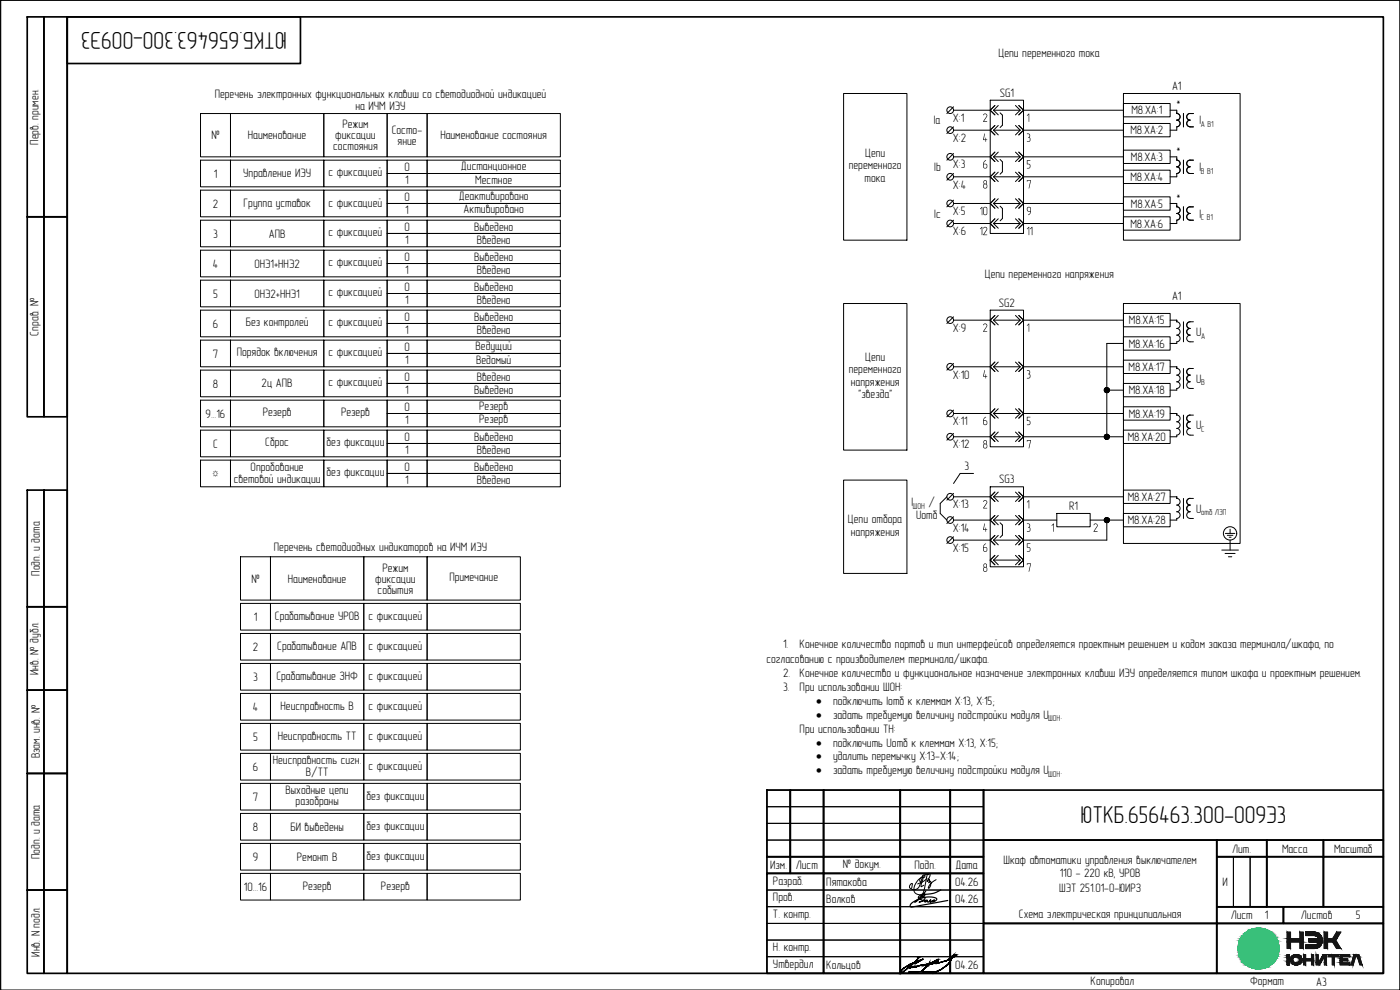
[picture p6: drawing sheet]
<svg xmlns="http://www.w3.org/2000/svg" width="420mm" height="297mm" viewBox="0 0 420 297" stroke-linecap="round" stroke-linejoin="round" font-family="sans-serif">
<defs><g id="words">
<g font-size="7.3">
<text x="86.1" y="9.6" transform="rotate(-180 86.1 9.6)">ЮТКБ.656463.300-009Э3</text>
<text x="324.3" y="247">ЮТКБ.656463.300-009Э3</text>
</g>
<g font-size="3.7">
<text x="299.7" y="17">Цепи переменного тока</text>
<text x="64.5" y="29.3">Перечень электронных функциональных клавиш со светодиодной индикацией</text>
<text x="300" y="29.1">SG1</text>
<text x="351.7" y="27.1">A1</text>
<text x="106.7" y="33">на ИЧМ ИЭУ</text>
<text x="339.5" y="34.3">M8.XA:1</text>
<text x="352.9" y="32.8">*</text>
<text x="63.4" y="41.8">№</text>
<text x="74.4" y="41.8">Наименование</text>
<text x="100.6" y="41.8">фиксации</text>
<text x="102.7" y="38.5">Режим</text>
<text x="117.6" y="40.1">Состо-</text>
<text x="132.2" y="41.8">Наименование состояния</text>
<text x="280.2" y="37.3">Ia</text>
<text x="286" y="36.6">X:1</text>
<text x="294.9" y="36.6">2</text>
<text x="308" y="36.6">1</text>
<text x="339.3" y="40.3">M8.XA:2</text>
<text x="360" y="37.3">I</text>
<text x="11.6" y="43.4" transform="rotate(-90 11.6 43.4)">Перв. примен.</text>
<text x="100" y="45.1">состояния</text>
<text x="119.3" y="43.5">яние</text>
<text x="259.6" y="47.1">Цепи</text>
<text x="286" y="42.6">X:2</text>
<text x="294.9" y="42.6">4</text>
<text x="308" y="42.6">3</text>
<text x="352.9" y="46.8">*</text>
<text x="64.1" y="53.3">1</text>
<text x="73" y="53">Управление ИЭУ</text>
<text x="98.6" y="52.9">с фиксацией</text>
<text x="121.4" y="51.3">0</text>
<text x="138.3" y="51.1">Дистанционное</text>
<text x="254.7" y="50.8">переменного</text>
<text x="280.4" y="51.3">Ib</text>
<text x="286" y="50.6">X:3</text>
<text x="294.9" y="50.6">6</text>
<text x="308" y="50.6">5</text>
<text x="339.4" y="48.3">M8.XA:3</text>
<text x="360" y="51.3">I</text>
<text x="121.6" y="55.3">1</text>
<text x="137.7" y="60">Деактивировано</text>
<text x="142.6" y="55.3">Местное</text>
<text x="259.5" y="54.6">тока</text>
<text x="286" y="56.6">X:4</text>
<text x="294.9" y="56.6">8</text>
<text x="308" y="56.6">7</text>
<text x="339.3" y="54.3">M8.XA:4</text>
<text x="63.9" y="62.3">2</text>
<text x="73.1" y="62">Группа уставок</text>
<text x="98.6" y="62">с фиксацией</text>
<text x="121.4" y="60.3">0</text>
<text x="121.6" y="64.3">1</text>
<text x="139.1" y="64">Активировано</text>
<text x="280.4" y="65.3">Ic</text>
<text x="286" y="64.6">X:5</text>
<text x="293.9" y="64.6">10</text>
<text x="308" y="64.6">9</text>
<text x="339.4" y="62.3">M8.XA:5</text>
<text x="352.9" y="60.8">*</text>
<text x="360" y="65.3">I</text>
<text x="64" y="71.3">3</text>
<text x="80.7" y="71.3">АПВ</text>
<text x="98.6" y="71">с фиксацией</text>
<text x="121.4" y="69.3">0</text>
<text x="142.3" y="69.3">Выведено</text>
<text x="286" y="70.6">X:6</text>
<text x="293.9" y="70.6">12</text>
<text x="308" y="70.6">11</text>
<text x="339.3" y="68.3">M8.XA:6</text>
<text x="121.6" y="73.3">1</text>
<text x="143.1" y="73.3">Введено</text>
<text x="63.9" y="80.3">4</text>
<text x="76.4" y="80.3">ОНЭ1+ННЭ2</text>
<text x="98.6" y="80">с фиксацией</text>
<text x="121.4" y="78.3">0</text>
<text x="121.6" y="82.3">1</text>
<text x="142.3" y="78.3">Выведено</text>
<text x="143.1" y="82.3">Введено</text>
<text x="295.6" y="83.4">Цепи переменного напряжения</text>
<text x="64" y="89.3">5</text>
<text x="76.4" y="89.3">ОНЭ2+ННЭ1</text>
<text x="98.6" y="88.9">с фиксацией</text>
<text x="121.4" y="87.3">0</text>
<text x="142.3" y="87.3">Выведено</text>
<text x="121.6" y="91.3">1</text>
<text x="143.1" y="91.3">Введено</text>
<text x="299.8" y="92.1">SG2</text>
<text x="351.7" y="90.1">A1</text>
<text x="11.6" y="100.7" transform="rotate(-90 11.6 100.7)">Справ. №</text>
<text x="63.9" y="98.3">6</text>
<text x="73.8" y="97.9">Без контролей</text>
<text x="98.6" y="97.9">с фиксацией</text>
<text x="121.4" y="96.3">0</text>
<text x="121.6" y="100.3">1</text>
<text x="142.3" y="96.3">Выведено</text>
<text x="143.1" y="100.3">Введено</text>
<text x="286" y="99.6">X:9</text>
<text x="294.9" y="99.6">2</text>
<text x="308" y="99.6">1</text>
<text x="338.8" y="97.3">M8.XA:15</text>
<text x="359" y="100.8">U</text>
<text x="63.9" y="107.3">7</text>
<text x="71" y="106.9">Порядок включения</text>
<text x="98.6" y="106.9">с фиксацией</text>
<text x="121.4" y="105.3">0</text>
<text x="142.7" y="105">Ведущий</text>
<text x="338.7" y="104.3">M8.XA:16</text>
<text x="121.6" y="109.3">1</text>
<text x="142.9" y="109.3">Ведомый</text>
<text x="254.7" y="111.9">переменного</text>
<text x="259.6" y="108.2">Цепи</text>
<text x="286" y="113.6">X:10</text>
<text x="294.9" y="113.6">4</text>
<text x="308" y="113.6">3</text>
<text x="338.7" y="111.3">M8.XA:17</text>
<text x="63.9" y="116.3">8</text>
<text x="78.5" y="116.1">2ц АПВ</text>
<text x="98.6" y="116">с фиксацией</text>
<text x="121.4" y="114.3">0</text>
<text x="121.6" y="118.3">1</text>
<text x="142.3" y="118.3">Выведено</text>
<text x="143.1" y="114.3">Введено</text>
<text x="255.4" y="115.7">напряжения</text>
<text x="257.6" y="119.4">&quot;звезда&quot;</text>
<text x="338.7" y="118.3">M8.XA:18</text>
<text x="359" y="114.8">U</text>
<text x="61.7" y="125.3">9...16</text>
<text x="78.8" y="125">Резерв</text>
<text x="102.3" y="125">Резерв</text>
<text x="121.4" y="123.3">0</text>
<text x="143.8" y="122.9">Резерв</text>
<text x="338.7" y="125.3">M8.XA:19</text>
<text x="121.6" y="127.3">1</text>
<text x="143.8" y="126.9">Резерв</text>
<text x="286" y="127.6">X:11</text>
<text x="294.9" y="127.6">6</text>
<text x="308" y="127.6">5</text>
<text x="359" y="128.8">U</text>
<text x="64" y="134.3">C</text>
<text x="79.6" y="133.9">Сброс</text>
<text x="98" y="133.9">без фиксации</text>
<text x="121.4" y="132.3">0</text>
<text x="121.6" y="136.3">1</text>
<text x="142.3" y="132.3">Выведено</text>
<text x="143.1" y="136.3">Введено</text>
<text x="286" y="134.6">X:12</text>
<text x="294.9" y="134.6">8</text>
<text x="308" y="134.6">7</text>
<text x="338.5" y="132.3">M8.XA:20</text>
<text x="75.2" y="141.5">Опробование</text>
<text x="98" y="142.9">без фиксации</text>
<text x="121.4" y="141.3">0</text>
<text x="142.3" y="141.3">Выведено</text>
<text x="289.5" y="141.1">3</text>
<text x="70.1" y="144.8">световой индикации</text>
<text x="121.6" y="145.3">1</text>
<text x="143.1" y="145.3">Введено</text>
<text x="299.8" y="145.1">SG3</text>
<text x="273.6" y="151.9">I</text>
<text x="275" y="155.8">Uотб</text>
<text x="278.7" y="151.9">/</text>
<text x="286" y="152.6">X:13</text>
<text x="294.9" y="152.6">2</text>
<text x="308" y="152.6">1</text>
<text x="320.8" y="153.1">R1</text>
<text x="338.5" y="150.3">M8.XA:27</text>
<text x="359" y="153.8">U</text>
<text x="254.5" y="157.1">Цепи отбора</text>
<text x="255.4" y="160.8">напряжения</text>
<text x="286" y="159.6">X:14</text>
<text x="294.9" y="159.6">4</text>
<text x="308" y="159.6">3</text>
<text x="315.4" y="159.6">1</text>
<text x="328" y="159.6">2</text>
<text x="338.5" y="157.3">M8.XA:28</text>
<text x="82.2" y="165.3">Перечень светодиодных индикаторов на ИЧМ ИЭУ</text>
<text x="286" y="165.6">X:15</text>
<text x="294.9" y="165.6">6</text>
<text x="308" y="165.6">5</text>
<text x="11.9" y="172.8" transform="rotate(-90 11.9 172.8)">Подп. и дата</text>
<text x="114.7" y="171.5">Режим</text>
<text x="294.9" y="171.6">8</text>
<text x="308" y="171.6">7</text>
<text x="75.4" y="174.8">№</text>
<text x="86.4" y="174.8">Наименование</text>
<text x="112.6" y="174.8">фиксации</text>
<text x="113.3" y="178.1">события</text>
<text x="134.9" y="174.4">Примечание</text>
<text x="82.5" y="186">Срабатывание УРОВ</text>
<text x="110.6" y="186">с фиксацией</text>
<text x="76.1" y="186.3">1</text>
<text x="75.9" y="195.3">2</text>
<text x="83.2" y="195">Срабатывание АПВ</text>
<text x="110.6" y="195">с фиксацией</text>
<text x="235" y="194.3">1.</text>
<text x="240" y="194.3">Конечное количество портов и тип интерфейсов определяется проектным решением и кодом заказа терминала/шкафа, по</text>
<text x="11.6" y="202.5" transform="rotate(-90 11.6 202.5)">Инв. № дубл.</text>
<text x="83" y="203.9">Срабатывание ЗНФ</text>
<text x="110.6" y="203.9">с фиксацией</text>
<text x="230" y="198.8">согласованию с производителем терминала/шкафа.</text>
<text x="235" y="203.1">2.</text>
<text x="240" y="203.1">Конечное количество и функциональное назначение электронных клавиш ИЭУ определяется типом шкафа и проектным решением.</text>
<text x="76" y="204.3">3</text>
<text x="235" y="207.3">3.</text>
<text x="240" y="207.3">При использовании ШОН:</text>
<text x="75.9" y="213.3">4</text>
<text x="84.2" y="212.9">Неисправность В</text>
<text x="110.6" y="212.9">с фиксацией</text>
<text x="245" y="215.7">·</text>
<text x="245" y="211.5">·</text>
<text x="250" y="211.5">подключить Iотб к клеммам Х:13, Х:15;</text>
<text x="250" y="215.7">задать требуемую величину подстройки модуля U</text>
<text x="318.2" y="215.7">.</text>
<text x="83.4" y="221.9">Неисправность ТТ</text>
<text x="110.6" y="221.9">с фиксацией</text>
<text x="240" y="219.8">При использовании ТН:</text>
<text x="11.9" y="227.5" transform="rotate(-90 11.9 227.5)">Взам. инв. №</text>
<text x="76" y="222.3">5</text>
<text x="245" y="224">·</text>
<text x="250" y="224">подключить Uотб к клеммам Х:13, Х:15;</text>
<text x="75.9" y="231.3">6</text>
<text x="81.9" y="229.3">Неисправность сигн.</text>
<text x="91.8" y="232.9">В/ТТ</text>
<text x="110.6" y="230.9">с фиксацией</text>
<text x="245" y="228.2">·</text>
<text x="245" y="232.3">·</text>
<text x="250" y="228.2">удалить перемычку Х:13-Х:14;</text>
<text x="250" y="232.3">задать требуемую величину подстройки модуля U</text>
<text x="318.2" y="232.3">.</text>
<text x="85.7" y="238.3">Выходные цепи</text>
<text x="110" y="240">без фиксации</text>
<text x="75.9" y="240.3">7</text>
<text x="88.7" y="241.6">разобраны</text>
<text x="75.9" y="249.3">8</text>
<text x="87.1" y="249.3">БИ выведены</text>
<text x="110" y="248.9">без фиксации</text>
<text x="11.9" y="257.8" transform="rotate(-90 11.9 257.8)">Подп. и дата</text>
<text x="110" y="257.9">без фиксации</text>
<text x="369.8" y="255.8">Лит.</text>
<text x="384.7" y="255.8">Масса</text>
<text x="400.4" y="255.8">Масштаб</text>
<text x="75.9" y="258.3">9</text>
<text x="89.1" y="258.3">Ремонт В</text>
<text x="231.1" y="260.8">Изм.</text>
<text x="238.9" y="260.8">Лист</text>
<text x="253" y="260.4">№ докум.</text>
<text x="274.5" y="260.8">Подп.</text>
<text x="286.8" y="260.7">Дата</text>
<text x="301.2" y="259.1">Шкаф автоматики управления выключателем</text>
<text x="318" y="263.3">110 - 220 кВ, УРОВ</text>
<text x="73.2" y="267.3">10...16</text>
<text x="90.8" y="266.9">Резерв</text>
<text x="114.3" y="266.9">Резерв</text>
<text x="232" y="265.4">Разраб.</text>
<text x="248" y="265.8">Пятакова</text>
<text x="286.7" y="265.8">04.26</text>
<text x="317.9" y="267.5">ШЭТ 251.01-0-ЮИРЗ</text>
<text x="366.9" y="265.8">И</text>
<text x="232" y="270.5">Пров.</text>
<text x="232" y="275.4">Т. контр.</text>
<text x="248" y="270.8">Волков</text>
<text x="286.7" y="270.8">04.26</text>
<text x="305.8" y="275.3">Схема электрическая принципиальная</text>
<text x="369.4" y="275.8">Лист</text>
<text x="379.6" y="275.8">1</text>
<text x="390.4" y="275.8">Листов</text>
<text x="407" y="275.8">5</text>
<text x="11.9" y="287" transform="rotate(-90 11.9 287)">Инв. N подл.</text>
<text x="232" y="285.4">Н. контр.</text>
<text x="232" y="290.4">Утвердил</text>
<text x="248" y="290.6">Кольцов</text>
<text x="286.7" y="290.8">04.26</text>
<text x="327.3" y="295.5">Копировал</text>
<text x="375.2" y="295.5">Формат</text>
<text x="395" y="295.8">A3</text>
</g>
<text font-size="3.6" x="63.8" y="143.3">☼</text>
<g font-size="2.6">
<text x="360.4" y="38.1">A B1</text>
<text x="360.4" y="52.1">B B1</text>
<text x="360.4" y="66.1">C B1</text>
<text x="360.5" y="101.6">A</text>
<text x="360.5" y="115.6">B</text>
<text x="360.5" y="129.6">С</text>
<text x="274" y="152.7">ШОН</text>
<text x="360.5" y="154.6">отб ЛЭП</text>
<text x="314.6" y="216.5">ШОН</text>
<text x="314.6" y="233.1">ШОН</text>
</g>
</g></defs>
<g fill="none" stroke="#000" stroke-width=".3">
<path d="M.2 .1h420v296.9h-420zM.2 .1h.1M.2 .1h420M.2 .1v296.9M420.2 .1h.1M420.2 .1v296.9M60.2 34.1h9v13h-9zM69.2 34.1h28v13h-28zM97.2 34.1h19v13h-19zM116.2 34.1h12v13h-12zM128.2 34.1h40v13h-40zM253.2 28.1h19v44h-19z"/>
<path d="M286.2 33.1h11M286.2 39.1h10.8M286.2 32.1l-2 2M286.2 38.1l-2 2M297.2 30.1h10v39.9h-10zM297.2 33.1l1.4 1.4M298.2 33.1h8M298.2 39.1h8M298.2 33.1l1.4 1.4M298.2 39.1l1.4 1.4M298.6 31.7l-1.4 1.4M298.6 37.6l-1.4 1.5 1.4 1.4"/>
<path d="M299.6 31.7l-1.4 1.4M299.6 37.6l-1.4 1.5M300.1 33.9l.7 .7v3l-.7 .7M304.8 31.7l1.4 1.4M304.8 37.6l1.4 1.5M305.8 31.7l1.4 1.4M305.8 37.6l1.4 1.5M306.2 33.1l-1.4 1.4M306.2 39.1l-1.4 1.4M307.2 33.1h30M307.2 39.1h30M307.2 33.1l-1.4 1.4"/>
<path d="M307.2 39.1l-1.4 1.4M337.2 31.1h14v4h-14zM337.2 37h14v4h-14zM337.2 28.1h35v44h-35zM351.2 33.1h2v.9a1.01 1.01 0 0 1 1 1 1.01 1.01 0 0 1-1 1.1M353.2 36a1.01 1.01 0 0 1 1 1 1.01 1.01 0 0 1-1 1v1.1h-2M355.2 34.1v4M357.2 36a1.01 1.01 0 0 0-1 1 1.01 1.01 0 0 0 1 1l1 .1M358.2 34.1l-1-.1a1.01 1.01 0 0 0-1 1 1.01 1.01 0 0 0 1 1.1M60.2 48.1h9v8h-9zM60.2 57.1h9v8h-9zM69.2 48.1h28v8h-28z"/>
<path d="M69.2 57.1h28v8h-28zM97.2 48.1h19v8h-19zM97.2 57.1h19v8h-19zM116.2 52.1h12v4h-12zM116.2 48.1h12v4h-12zM116.2 57.1h12v4h-12zM128.2 52.1h40v4h-40zM128.2 48.1h40v4h-40zM128.2 57.1h40v4h-40zM286.2 47.1h10.8M286.2 53.1h10.8M286.2 46.1l-2 2"/>
<path d="M286.2 52.1l-2 2M298.2 47.1h8M298.2 53.1h8M298.2 47.1l1.4 1.4M298.2 53.1l1.4 1.4M298.6 45.6l-1.4 1.5 1.4 1.4M298.6 51.7l-1.4 1.4 1.4 1.4M298.6 59.6l-1.4 1.5 1.4 1.4M299.6 45.6l-1.4 1.5M299.6 51.7l-1.4 1.4M299.6 59.6l-1.4 1.5M300.1 47.8l.7 .8v2.9l-.7 .8"/>
<path d="M304.8 45.6l1.4 1.5M304.8 51.7l1.4 1.4M304.8 59.6l1.4 1.5M305.8 45.6l1.4 1.5M305.8 51.7l1.4 1.4M305.8 59.6l1.4 1.5M306.2 47.1l-1.4 1.4M306.2 53.1l-1.4 1.4M307.2 47.1h30M307.2 53.1h30M307.2 47.1l-1.4 1.4M307.2 53.1l-1.4 1.4"/>
<path d="M337.2 45h14v4.1h-14zM337.2 51.1h14v4h-14zM337.2 59.1h14v4h-14zM351.2 47.1h2v.9a1.01 1.01 0 0 1 1 1 1.01 1.01 0 0 1-1 1 1.01 1.01 0 0 1 1 1.1 1.01 1.01 0 0 1-1 1v1h-2M355.2 48.1v4M358.2 48.1l-1-.1a1.01 1.01 0 0 0-1 1 1.01 1.01 0 0 0 1 1 1.01 1.01 0 0 0-1 1.1 1.01 1.01 0 0 0 1 1h1M60.2 66.1h9v7.9h-9zM60.2 75.1h9v8h-9zM69.2 66.1h28v7.9h-28zM69.2 75.1h28v8h-28zM97.2 66.1h19v7.9h-19zM97.2 75.1h19v8h-19z"/>
<path d="M116.2 61.1h12v4h-12zM116.2 70h12v4h-12zM116.2 66.1h12v3.9h-12zM116.2 79.1h12v4h-12zM116.2 75.1h12v4h-12zM128.2 61.1h40v4h-40zM128.2 70h40v4h-40zM128.2 66.1h40v3.9h-40zM128.2 79.1h40v4h-40zM128.2 75.1h40v4h-40zM286.2 61.1h10.8M286.2 67.1h10.8"/>
<path d="M286.2 60.1l-2 2M286.2 66.1l-2 2M298.2 61.1h8M298.2 67.1h8M298.2 61.1l1.4 1.4M298.2 67.1l1.4 1.4M298.6 65.6l-1.4 1.5 1.4 1.4M299.6 65.6l-1.4 1.5M300.1 61.9l.7 .7v3l-.7 .7M304.8 65.6l1.4 1.5M305.8 65.6l1.4 1.5M306.2 61.1l-1.4 1.4"/>
<path d="M306.2 67.1l-1.4 1.4M307.2 61.1h30M307.2 67.1h30M307.2 61.1l-1.4 1.4M307.2 67.1l-1.4 1.4M337.2 65.1h14v4h-14zM351.2 61.1h2v.9a1.01 1.01 0 0 1 1 1.1 1.01 1.01 0 0 1-1 1M353.2 64a1.01 1.01 0 0 1 1 1 1.01 1.01 0 0 1-1 1M353.2 66.1v1h-2M355.2 62.1v4M357.2 64a1.01 1.01 0 0 0-1 1 1.01 1.01 0 0 0 1 1M357.2 66.1h1"/>
<path d="M358.2 62.1l-1-.1a1.01 1.01 0 0 0-1 1.1 1.01 1.01 0 0 0 1 1M60.2 84.1h9v8h-9zM60.2 93.1h9v8h-9zM69.2 84.1h28v8h-28zM69.2 93.1h28v8h-28zM97.2 84.1h19v8h-19zM97.2 93.1h19v8h-19zM116.2 88.1h12v4h-12zM116.2 84.1h12v4h-12zM116.2 97.1h12v4h-12zM116.2 93.1h12v4h-12zM128.2 88.1h40v4h-40z"/>
<path d="M128.2 84.1h40v4h-40zM128.2 97.1h40v4h-40zM128.2 93.1h40v4h-40zM253.2 91.1h19v44h-19zM286.2 96.1h11M286.2 95.1l-2 2M297.2 93.1h10v41h-10zM297.2 96.1l1.4 1.4M298.2 96.1h8M298.2 96.1l1.4 1.4M298.6 94.6l-1.4 1.5M299.6 94.6l-1.4 1.5"/>
<path d="M304.8 94.6l1.4 1.5M305.8 94.6l1.4 1.5M306.2 96.1l-1.4 1.4M307.2 96.1h30M307.2 96.1l-1.4 1.4M337.2 94.1h14v4h-14zM337.2 91.1h35v72h-35zM351.2 96.1h2v.4a1.01 1.01 0 0 1 1 1.1 1.01 1.01 0 0 1-1 1M353.2 98.5a1.01 1.01 0 0 1 1 1 1.01 1.01 0 0 1-1 1 1.01 1.01 0 0 1 1 1.1 1.01 1.01 0 0 1-1 1v.4h-2M355.2 96.5v6.1M357.2 98.5a1.01 1.01 0 0 0-1 1 1.01 1.01 0 0 0 1 1 1.01 1.01 0 0 0-1 1.1 1.01 1.01 0 0 0 1 1h1M358.2 96.5h-1a1.01 1.01 0 0 0-1 1.1 1.01 1.01 0 0 0 1 1"/>
<path d="M60.2 102.1h9v8h-9zM60.2 111h9v8h-9zM69.2 102.1h28v8h-28zM69.2 111h28v8h-28zM97.2 102.1h19v8h-19zM97.2 111h19v8h-19zM116.2 106.1h12v4h-12zM116.2 102.1h12v4h-12zM116.2 115h12v4h-12zM116.2 111h12v4h-12zM128.2 106.1h40v4h-40zM128.2 102.1h40v4h-40z"/>
<path d="M128.2 115h40v4h-40zM128.2 111h40v4h-40zM286.2 110.1h11M286.2 109.1l-2 1.9M297.2 110.1l1.4 1.4M298.2 110.1h8M298.2 110.1l1.4 1.4M298.6 108.6l-1.4 1.5M299.6 108.6l-1.4 1.5M304.8 108.6l1.4 1.5M305.8 108.6l1.4 1.5M306.2 110.1l-1.4 1.4"/>
<path d="M307.2 110.1h30M307.2 110.1l-1.4 1.4M332.2 117.1h5M337.2 101.1h14v4h-14zM337.2 108.1h14v4h-14zM337.2 115h14v4h-14zM337.2 103h-5v28M351.2 110.1h2v.5M353.2 110.5a1.01 1.01 0 0 1 1 1 1.01 1.01 0 0 1-1 1.1 1.01 1.01 0 0 1 1 1 1.01 1.01 0 0 1-1 1 .99 .99 0 0 1 1 1 .99 .99 0 0 1-1 1v.5h-2M355.2 110.6v6M357.2 110.5a1.01 1.01 0 0 0-1 1 1.01 1.01 0 0 0 1 1.1 1.01 1.01 0 0 0-1 1 1.01 1.01 0 0 0 1 1 .99 .99 0 0 0-1 1 .99 .99 0 0 0 1 1h1M357.2 110.6h1"/>
<path d="M60.2 120.1h9v8h-9zM60.2 129.1h9v8h-9zM60.2 138.1h9v8h-9zM69.2 120.1h28v8h-28zM69.2 129.1h28v8h-28zM69.2 138.1h28v8h-28zM97.2 120.1h19v8h-19zM97.2 129.1h19v8h-19zM97.2 138.1h19v8h-19zM116.2 124.1h12v4h-12zM116.2 120.1h12v4h-12zM116.2 133.1h12v4h-12z"/>
<path d="M116.2 129.1h12v4h-12zM116.2 138.1h12v4h-12zM128.2 124.1h40v4h-40zM128.2 120.1h40v4h-40zM128.2 133.1h40v4h-40zM128.2 129.1h40v4h-40zM128.2 138.1h40v4h-40zM286.2 124.1h11M286.2 131h11M286.2 130.1l-2 2M286.2 123l-2 2.1M297.2 124.1l1.4 1.4"/>
<path d="M297.2 131l1.4 1.5M298.2 124.1h8M298.2 131h8M298.2 124.1l1.4 1.4M298.2 131l1.4 1.5M298.6 122.6l-1.4 1.5M298.6 129.6l-1.4 1.4M299.6 122.6l-1.4 1.5M299.6 129.6l-1.4 1.4M304.8 122.6l1.4 1.5M304.8 129.6l1.4 1.4M305.8 122.6l1.4 1.5"/>
<path d="M305.8 129.6l1.4 1.4M306.2 124.1l-1.4 1.4M306.2 131l-1.4 1.5M307.2 124.1h30M307.2 131h30M307.2 124.1l-1.4 1.4M307.2 131l-1.4 1.5M337.2 122.1h14v4h-14zM337.2 129.1h14v4h-14zM351.2 124.1h2v.4a1.01 1.01 0 0 1 1 1 1.01 1.01 0 0 1-1 1 1.01 1.01 0 0 1 1 1 1.01 1.01 0 0 1-1 1.1 .99 .99 0 0 1 1 .9 .99 .99 0 0 1-1 1v.5h-2M355.2 124.6v6M358.2 124.6l-1-.1a1.01 1.01 0 0 0-1 1 1.01 1.01 0 0 0 1 1 1.01 1.01 0 0 0-1 1 1.01 1.01 0 0 0 1 1.1 .99 .99 0 0 0-1 .9 .99 .99 0 0 0 1 1l1 .1"/>
<path d="M116.2 142.1h12v4h-12zM128.2 142.1h40v4h-40zM253.2 144h19v28h-19zM284.2 149.1l-2 2v3l2 1.9M286.2 149.1h11M286.2 156h11M286.2 148l-2 2.1M286.2 155.1l-2 2M292.2 142.1h-4l-2 3M297.2 146.1h10v24h-10zM297.2 149.1l1.4 1.4M297.2 156l1.4 1.5"/>
<path d="M298.2 149.1h8M298.2 156h8M298.2 149.1l1.4 1.4M298.2 156l1.4 1.5M298.6 147.6l-1.4 1.5M298.6 154.7l-1.4 1.3M299.6 147.6l-1.4 1.5M299.6 154.7l-1.4 1.3M300.1 156.9l.7 .7v3l-.7 .7M304.8 147.6l1.4 1.5M304.8 154.7l1.4 1.3M305.8 147.6l1.4 1.5"/>
<path d="M305.8 154.7l1.4 1.3M306.2 149.1l-1.4 1.4M306.2 156l-1.4 1.5M307.2 149.1h30M307.2 156h10M307.2 149.1l-1.4 1.4M307.2 156l-1.4 1.5M317.2 154.1h10v4h-10zM327.2 156h10M332.2 156v6.1h-25M337.2 147.1h14v4h-14zM337.2 154.1h14v4h-14z"/>
<path d="M351.2 149.1h2v.4a1.01 1.01 0 0 1 1 1 1.01 1.01 0 0 1-1 1 1.01 1.01 0 0 1 1 1 1.01 1.01 0 0 1-1 1.1M353.2 153.5a1.01 1.01 0 0 1 1 1 1.01 1.01 0 0 1-1 1v.5h-2M355.2 149.5v6.1M357.2 153.5a1.01 1.01 0 0 0-1 1 1.01 1.01 0 0 0 1 1l1 .1M358.2 149.5h-1a1.01 1.01 0 0 0-1 1 1.01 1.01 0 0 0 1 1 1.01 1.01 0 0 0-1 1 1.01 1.01 0 0 0 1 1.1M369.2 158.8v1.2M72.2 167.1h9v13h-9zM81.2 167.1h28v13h-28zM109.2 167.1h19v13h-19zM128.2 167.1h28v13h-28zM286.2 162.1h11M286.2 161.1l-2 2"/>
<path d="M297.2 162.1l1.4 1.4M298.2 162.1h8M298.2 162.1l1.4 1.4M298.2 168l1.4 1.5M298.2 168h8M298.6 160.6l-1.4 1.5M298.6 166.6l-1.4 1.4 1.4 1.5M299.6 160.6l-1.4 1.5M299.6 166.6l-1.4 1.4M304.8 160.6l1.4 1.5M304.8 166.6l1.4 1.4M305.8 160.6l1.4 1.5"/>
<path d="M305.8 166.6l1.4 1.4-1.4 1.5M306.2 162.1l-1.4 1.4M306.2 168l-1.4 1.5M307.2 162.1l-1.4 1.4M366.7 165h5M367.7 166.1h3M367.7 160h2.9M368.3 160.6h1.7M368.7 167.1h1M368.9 161.2h.6M369.2 162.1v2.9M72.2 181h9v8h-9z"/>
<path d="M72.2 190.1h9v7.9h-9zM72.2 199.1h9v8h-9zM81.2 181h28v8h-28zM81.2 190.1h28v7.9h-28zM81.2 199.1h28v8h-28zM109.2 181h19v8h-19zM109.2 190.1h19v7.9h-19zM109.2 199.1h19v8h-19zM128.2 181h28v8h-28zM128.2 190.1h28v7.9h-28zM128.2 199.1h28v8h-28zM72.2 208.1h9v8h-9z"/>
<path d="M72.2 217.1h9v8h-9zM81.2 208.1h28v8h-28zM81.2 217.1h28v8h-28zM109.2 208.1h19v8h-19zM109.2 217.1h19v8h-19zM128.2 208.1h28v8h-28zM128.2 217.1h28v8h-28zM72.2 226h9v8h-9zM72.2 235h9v8h-9zM81.2 226h28v8h-28zM81.2 235h28v8h-28zM109.2 226h19v8h-19z"/>
<path d="M109.2 235h19v8h-19zM128.2 226h28v8h-28zM128.2 235h28v8h-28zM230.2 237.1h7v4.9h-7zM237.2 237.1h10v4.9h-10zM247.2 237.1h23v4.9h-23zM270.2 237.1h15v4.9h-15zM285.2 237.1h10v4.9h-10zM72.2 244.1h9v8h-9zM72.2 253.1h9v8h-9zM81.2 244.1h28v8h-28zM81.2 253.1h28v8h-28z"/>
<path d="M109.2 244.1h19v8h-19zM109.2 253.1h19v8h-19zM128.2 244.1h28v8h-28zM128.2 253.1h28v8h-28zM230.2 242h7v5h-7zM230.2 247h7v5.1h-7zM230.2 252.1h7v5h-7zM237.2 242h10v5h-10zM237.2 247h10v5.1h-10zM237.2 252.1h10v5h-10zM247.2 242h23v5h-23zM247.2 247h23v5.1h-23z"/>
<path d="M247.2 252.1h23v5h-23zM270.2 242h15v5h-15zM270.2 247h15v5.1h-15zM270.2 252.1h15v5h-15zM285.2 242h10v5h-10zM285.2 247h10v5.1h-10zM285.2 252.1h10v5h-10zM365.2 257.1h5v15h-5zM370.2 257.1h5v15h-5zM375.2 257.1h5v15h-5zM72.2 262.1h9v8h-9zM81.2 262.1h28v8h-28z"/>
<path d="M109.2 262.1h19v8h-19zM128.2 262.1h28v8h-28zM230.2 262.1h17v4.9h-17zM230.2 267h17v5h-17zM230.2 272h17v5.1h-17zM230.2 277.1h17v5h-17zM247.2 262.1h23v4.9h-23zM247.2 267h23v5h-23zM247.2 272h23v5.1h-23zM247.2 277.1h23v5h-23zM270.2 262.1h15v4.9h-15zM270.2 267h15v5h-15z"/>
<path d="M270.2 272h15v5.1h-15zM270.2 277.1h15v5h-15zM276.9 263.1a.77 .77 0 0 0-.9 .7 .77 .77 0 0 0 .8 .9M277 263.8a2.93 2.93 0 0 0-.5 2.3l.8-.5M277.3 263.2h.2l.1-.5a.47 .47 0 0 0-.8 .1 .47 .47 0 0 0 .2 .7l.1-.3a.92 .92 0 0 0-.6 1.2l-.2 .3a2.16 2.16 0 0 1-2.1 2.2 .97 .97 0 0 1-1.2-.6 .97 .97 0 0 1 .5-1.2l.3 .1-.2 1.3M278.2 263.6l-1.1 .9-1.7 .7M278.8 262.5a.53 .53 0 0 0-.7 .1 .53 .53 0 0 0 0 .6l-.7 3.7a1.58 1.58 0 0 1-2 1.5 1.58 1.58 0 0 1-1.1-2.2 7.1 7.1 0 0 1 4.7-4.2l.1 .8-.7 1.6a.48 .48 0 0 1 .5-.6l-.2 1.1 .4-.5a1.57 1.57 0 0 1-.4 2.1 3.1 3.1 0 0 1 2.2-2.6M285.2 262.1h10v4.9h-10zM285.2 267h10v5h-10zM285.2 272h10v5.1h-10zM285.2 277.1h10v5h-10zM230.2 282.1h17v4.9h-17z"/>
<path d="M230.2 287h17v5h-17zM247.2 282.1h23v4.9h-23zM247.2 287h23v5h-23zM270.2 282.1h15v4.9h-15zM270.2 287h15v5h-15zM285.2 282.1h10v4.9h-10zM285.2 287h10v5h-10zM420.2 297h.1"/>
<circle cx="285.2" cy="39" r="1.01"/>
<circle cx="285.2" cy="33.1" r="1.01"/>
<circle cx="285.2" cy="53" r="1.01"/>
<circle cx="285.2" cy="47" r="1.01"/>
<circle cx="285.2" cy="61" r="1.01"/>
<circle cx="285.2" cy="67.1" r="1.01"/>
<circle cx="285.2" cy="96.1" r="1.01"/>
<circle cx="285.2" cy="110" r="1.01"/>
<circle cx="285.2" cy="131" r="1.01"/>
<circle cx="285.2" cy="124.1" r="1.01"/>
<circle cx="285.2" cy="156" r="1.01"/>
<circle cx="285.2" cy="149.1" r="1.01"/>
<circle cx="285.2" cy="162" r="1.01"/>
<circle cx="369.2" cy="160" r="2"/>
</g>
<g fill="none" stroke="#000" stroke-width=".51">
<path d="M8.2 5.1h5v60h-5zM13.2 5.1h7v60h-7zM20.2 5.1h70v14h-70zM20.2 5.1h395v286.9h-395zM8.2 65.1h5v60h-5zM13.2 65.1h7v60h-7zM8.2 147.1h5v35h-5zM13.2 147.1h7v35h-7zM8.2 182.1h5v25h-5zM13.2 182.1h7v25h-7zM8.2 207.1h5v25h-5zM13.2 207.1h7v25h-7z"/>
<path d="M8.2 232.1h5v34.9h-5zM13.2 232.1h7v34.9h-7zM230.2 237.1h7v20h-7zM237.2 237.1h10v20h-10zM247.2 237.1h23v20h-23zM270.2 237.1h15v20h-15zM285.2 237.1h10v20h-10zM295.2 237.1h120v15h-120zM230.2 257.1h7v5h-7zM237.2 257.1h10v5h-10zM247.2 257.1h23v5h-23zM270.2 257.1h15v5h-15z"/>
<path d="M285.2 257.1h10v5h-10zM295.2 252.1h70v25h-70zM365.2 257.1h15v15h-15zM365.2 252.1h15v5h-15zM380.2 257.1h17v15h-17zM380.2 252.1h17v5h-17zM397.2 257.1h18v15h-18zM397.2 252.1h18v5h-18zM8.2 267h5v25h-5zM13.2 267h7v25h-7zM230.2 262.1h17v29.9h-17zM247.2 262.1h23v29.9h-23z"/>
<path d="M270.2 262.1h15v29.9h-15zM285.2 262.1h10v29.9h-10zM295.2 277.1h70v14.9h-70zM365.2 277.1h50v14.9h-50zM365.2 272.1h20v5h-20zM385.2 272.1h30v5h-30z"/>
</g>
<g fill="#00cb62" stroke="#00cb62" stroke-width=".3">
<path d="M377.1 278.5h1.2z"/>
<path d="M376.5 290.6h2.4z"/>
<path d="M377.1 279.1h1.2z"/>
<path d="M376.5 290.1h2.4z"/>
<path d="M377.1 279.6h1.1z"/>
<path d="M376.6 289.5h2.2z"/>
<path d="M377.3 280.2h.8z"/>
<path d="M379.3 280.6h.5z"/>
<path d="M377.3 280.8h.8z"/>
<path d="M374.2 286.9h.2z"/>
<path d="M377.1 288.4h1.1z"/>
<path d="M377.3 281.3h.8z"/>
<path d="M377.3 281.9h.8z"/>
<path d="M380.6 285.4h.4z"/>
<path d="M377.1 283.1h1.2z"/>
<path d="M377.2 283.6h1z"/>
<path d="M377.4 284.2h.6z"/>
<path d="M378.5 284.7h1.7z"/>
<path d="M377.1 278.5l1.8 .1zM376.5 278.6h2.4z"/>
<path d="M376.5 278.6h2.5zM376.4 278.6h2.6z"/>
<path d="M377.7 278.6h1.4zM377.7 278.6h1.4z"/>
<path d="M376.4 278.6h1.3zM376.3 278.6h.8z"/>
<path d="M378.3 278.6l1.2 .1zM378.3 278.6l1.2 .1z"/>
<path d="M376.3 278.6h.8zM375.9 278.7h.6z"/>
<path d="M378.9 278.7h.6zM378.9 278.7h.6z"/>
<path d="M375.9 278.7h.6zM375.9 278.7h.6z"/>
<path d="M378.9 278.7l1 .2zM378.9 278.7l1 .2z"/>
<path d="M375.9 278.7h.6zM375.5 278.9h.5z"/>
<path d="M379.4 278.9h.7zM379.4 278.9h.7z"/>
<path d="M375.5 278.9h.5zM375.3 278.9h.5z"/>
<path d="M379.6 278.9l.8 .2zM379.6 278.9l.8 .2z"/>
<path d="M375.3 278.9h.5zM375 279.1h.4z"/>
<path d="M380 279.1l.6 .1zM380 279.1l.6 .1z"/>
<path d="M375 279.1h.4zM374.8 279.2h.4z"/>
<path d="M380.2 279.2l.7 .1zM380.2 279.2l.7 .1z"/>
<path d="M374.8 279.2h.4zM374.5 279.3h.4z"/>
<path d="M380.5 279.3l.6 .2zM380.5 279.3l.6 .2z"/>
<path d="M374.5 279.3l.2 .2 .2-.2zM374.3 279.5l.2-.2 .2 .2z"/>
<path d="M380.7 279.5l.6 .1zM380.7 279.5l.6 .1z"/>
<path d="M374.3 279.5h.4zM374.1 279.6h.3z"/>
<path d="M381 279.6l.6 .3zM381 279.6l.6 .3z"/>
<path d="M374.1 279.6l.1 .3 .2-.3zM373.8 279.9l.3-.3 .1 .3z"/>
<path d="M381.2 279.9l.5 .1zM381.2 279.9l.5 .1z"/>
<path d="M373.8 279.9h.4zM373.7 280h.3z"/>
<path d="M381.4 280l.6 .3zM381.4 280l.6 .3z"/>
<path d="M373.7 280v.3l.3-.3zM373.4 280.3l.3-.3v.3z"/>
<path d="M381.7 280.3l.4 .1zM381.7 280.3l.4 .1z"/>
<path d="M373.4 280.3h.3zM373.4 280.3l.2 .1h-.3z"/>
<path d="M381.8 280.4l.6 .3-.3-.3zM381.8 280.4l.6 .3h-.3z"/>
<path d="M373.3 280.4v.3l.3-.3zM373.3 280.4v.3h-.3z"/>
<path d="M382.1 280.7l.4 .1zM382.1 280.7l.4 .1z"/>
<path d="M373 280.7h.3zM373 280.7l.2 .1z"/>
<path d="M382.2 280.8l.6 .4-.3-.4zM382.2 280.8l.6 .4h-.4z"/>
<path d="M372.9 280.8l.1 .4 .2-.4zM372.9 280.8l.1 .4h-.4z"/>
<path d="M382.4 281.2l.4 .1zM382.4 281.2l.4 .1z"/>
<path d="M372.6 281.2h.4zM372.6 281.2l.3 .1z"/>
<path d="M382.5 281.3l.6 .4-.3-.4zM382.5 281.3l.6 .4h-.4z"/>
<path d="M372.6 281.3l.1 .4 .2-.4zM372.6 281.3l.1 .4h-.4z"/>
<path d="M382.7 281.7l.4 .1zM382.7 281.7l.4 .1z"/>
<path d="M372.3 281.7h.4zM372.3 281.7l.3 .1z"/>
<path d="M382.8 281.8l.5 .4-.2-.4zM382.8 281.8l.5 .4h-.3z"/>
<path d="M372.3 281.8l.1 .4 .2-.4zM372.3 281.8l.1 .4h-.4z"/>
<path d="M383 282.2l.4 .1zM383 282.2l.4 .1z"/>
<path d="M372 282.2h.4zM372 282.2l.4 .1z"/>
<path d="M383 282.3l.6 .5-.2-.5zM383 282.3l.6 .5h-.4z"/>
<path d="M372 282.3l.2 .5 .2-.5zM372 282.3l.2 .5h-.4z"/>
<path d="M383.2 282.8h.4zM383.2 282.8h.4z"/>
<path d="M371.8 282.8h.4zM371.8 282.8h.4z"/>
<path d="M383.2 282.8l.5 .6-.1-.6zM383.2 282.8l.5 .6h-.4z"/>
<path d="M371.8 282.8l.3 .6 .1-.6zM371.8 282.8l.3 .6h-.4z"/>
<path d="M383.3 283.4h.4zM383.3 283.4h.4z"/>
<path d="M371.7 283.4h.4zM371.7 283.4h.4z"/>
<path d="M383.3 283.4l.5 .6-.1-.6zM383.3 283.4l.5 .6h-.4z"/>
<path d="M371.7 283.4l.3 .6 .1-.6zM371.7 283.4l.3 .6h-.4z"/>
<path d="M383.4 284h.4zM383.4 284h.4z"/>
<path d="M371.6 284h.4zM371.6 284h.4z"/>
<path d="M383.4 284l.4 .6v-.6zM383.4 284l.4 .6h-.3z"/>
<path d="M371.6 284l.3 .6 .1-.6zM371.6 284l.3 .6h-.3z"/>
<path d="M383.5 284.6l.3 .6v-.6zM383.5 284.6l.3 .6h-.4z"/>
<path d="M371.6 284.6l.4 .6-.1-.6zM371.6 284.6l.4 .6h-.4z"/>
<path d="M383.4 285.2h.4zM383.4 285.2h.4z"/>
<path d="M371.6 285.2h.4zM371.6 285.2h.4z"/>
<path d="M383.4 285.2l.3 .6 .1-.6zM383.4 285.2l.3 .6h-.4z"/>
<path d="M371.6 285.2l.5 .6-.1-.6zM371.6 285.2l.5 .6h-.4z"/>
<path d="M383.3 285.8h.4zM383.3 285.8h.4z"/>
<path d="M371.7 285.8h.4zM371.7 285.8h.4z"/>
<path d="M383.3 285.8l.3 .5 .1-.5zM383.3 285.8l.3 .5h-.4z"/>
<path d="M371.7 285.8l.5 .5-.1-.5zM371.7 285.8l.5 .5h-.4z"/>
<path d="M383.2 286.3h.4zM383.2 286.3l.4 .1z"/>
<path d="M371.8 286.3l.4 .1zM371.8 286.3l.4 .1z"/>
<path d="M383.2 286.4l.2 .5 .2-.5zM383.2 286.4l.2 .5h-.4z"/>
<path d="M371.8 286.4l.6 .5-.2-.5zM371.8 286.4l.6 .5h-.4z"/>
<path d="M383 286.9h.4zM383 286.9l.3 .1z"/>
<path d="M372 286.9l.4 .1zM372 286.9l.4 .1z"/>
<path d="M383 287l.2 .4 .1-.4zM383 287l.2 .4h-.4z"/>
<path d="M372 287l.6 .4-.2-.4zM372 287l.6 .4h-.4z"/>
<path d="M382.8 287.4h.4zM382.8 287.4l.3 .1h-.4z"/>
<path d="M372.2 287.4l.5 .1zM372.2 287.4l.5 .1z"/>
<path d="M382.7 287.5l.2 .4 .2-.4zM382.7 287.5l.2 .4h-.4z"/>
<path d="M372.3 287.5l.6 .4-.2-.4zM372.3 287.5l.6 .4h-.4z"/>
<path d="M382.5 287.9l.3 .1 .1-.1zM382.5 287.9l.3 .1h-.4z"/>
<path d="M372.5 287.9l.5 .1zM372.5 287.9l.5 .1z"/>
<path d="M382.4 288l.2 .3 .2-.3zM382.4 288l.2 .3h-.4z"/>
<path d="M372.6 288l.6 .3-.2-.3zM372.6 288l.6 .3h-.4z"/>
<path d="M382.2 288.3l.2 .2 .2-.2zM382.2 288.3l.2 .2h-.4z"/>
<path d="M372.8 288.3l.6 .2zM372.8 288.3l.6 .2z"/>
<path d="M382 288.5l.2 .2 .2-.2zM382 288.5l.2 .2h-.4z"/>
<path d="M373 288.5l.6 .2zM373 288.5l.6 .2z"/>
<path d="M381.8 288.7l.2 .2 .2-.2zM381.6 288.9l.2-.2 .2 .2z"/>
<path d="M373.1 288.7l.7 .2zM373.1 288.7l.7 .2z"/>
<path d="M381.6 288.9h.4zM381.4 289.1h.5z"/>
<path d="M373.4 288.9l.6 .2zM373.4 288.9l.6 .2z"/>
<path d="M381.4 289.1l.2 .2 .3-.2zM381.1 289.3l.3-.2 .2 .2z"/>
<path d="M373.5 289.1l.8 .2zM373.5 289.1l.8 .2h-.5z"/>
<path d="M381.1 289.3h.5zM381 289.4h.5z"/>
<path d="M373.8 289.3l.6 .1zM373.8 289.3l.6 .1z"/>
<path d="M381 289.4l.1 .3 .4-.3zM380.5 289.7l.5-.3 .1 .3z"/>
<path d="M373.9 289.4l1 .3zM373.9 289.4l1 .3h-.6z"/>
<path d="M380.5 289.7h.6zM380.5 289.7h.6z"/>
<path d="M374.3 289.7h.6zM374.3 289.7h.6z"/>
<path d="M380.5 289.7l.2 .2 .4-.2zM380 289.9l.5-.2 .2 .2z"/>
<path d="M374.3 289.7l1.1 .2zM374.3 289.7l1.1 .2h-.7z"/>
<path d="M380 289.9h.7zM379.8 290h.8z"/>
<path d="M374.7 289.9l.9 .1zM374.7 289.9l.9 .1z"/>
<path d="M379.8 290h.8zM379.4 290.1h.9z"/>
<path d="M374.8 290l1.2 .1zM374.8 290l1.2 .1z"/>
<path d="M379.4 290.1h.9zM378.9 290.2h1.2z"/>
<path d="M375.1 290.1l1.4 .1zM375.1 290.1l1.4 .1z"/>
<path d="M378.9 290.2h1.2zM378.9 290.3h1.1z"/>
<path d="M375.3 290.2l1.2 .1zM375.3 290.2l1.2 .1z"/>
<path d="M378.9 290.3h1.1zM378.3 290.4h1.5z"/>
<path d="M375.3 290.3l1.8 .1zM375.3 290.3l1.8 .1z"/>
<path d="M378.3 290.4h1.5zM377.7 290.4h2z"/>
<path d="M375.6 290.4h2.1zM375.6 290.4h2.1z"/>
<path d="M375.7 290.4h4zM375.7 290.4l3.8 .1z"/>
<path d="M375.9 290.5h3.6zM375.9 290.5l3 .1z"/>
<path d="M376.5 290.6l1.8 .1zM377.1 290.7h1.2z"/>
<path d="M377.1 279.1l1.8 .1zM376.5 279.2h2.4z"/>
<path d="M376.5 279.2h2.5zM376.4 279.2h2.6z"/>
<path d="M377.7 279.2h1.4zM377.7 279.2h1.4z"/>
<path d="M376.4 279.2h1.3zM376.3 279.2h.8z"/>
<path d="M378.3 279.2l1.1 .1zM378.3 279.2l1.1 .1z"/>
<path d="M376.3 279.2h.8zM376 279.3h.6z"/>
<path d="M378.8 279.3h.6zM378.8 279.3h.6z"/>
<path d="M376 279.3h.6zM376 279.3h.6z"/>
<path d="M378.8 279.3l1 .1zM378.8 279.3l1 .1z"/>
<path d="M376 279.3h.6zM375.6 279.4h.5z"/>
<path d="M379.3 279.4l.6 .1zM379.3 279.4l.6 .1z"/>
<path d="M375.6 279.4h.5zM375.5 279.5h.4z"/>
<path d="M379.5 279.5l.7 .1zM379.5 279.5l.7 .1z"/>
<path d="M375.5 279.5h.4zM375.2 279.6h.4z"/>
<path d="M379.8 279.6l.6 .1zM379.8 279.6l.6 .1z"/>
<path d="M375.2 279.6h.4zM374.9 279.7h.5z"/>
<path d="M380 279.7l.7 .1zM380 279.7l.7 .1z"/>
<path d="M374.9 279.7h.5zM374.7 279.8h.4z"/>
<path d="M380.3 279.8l.6 .2zM380.3 279.8l.6 .2z"/>
<path d="M374.7 279.8h.4zM374.5 280h.4z"/>
<path d="M380.5 280l.6 .1zM380.5 280l.6 .1z"/>
<path d="M374.5 280h.4zM374.3 280.1h.4z"/>
<path d="M380.7 280.1l.7 .2zM380.7 280.1l.7 .2z"/>
<path d="M374.3 280.1l.1 .2 .3-.2zM374 280.3l.3-.2 .1 .2z"/>
<path d="M381 280.3l.5 .1zM381 280.3l.5 .1z"/>
<path d="M374 280.3h.4zM373.9 280.4h.3z"/>
<path d="M381.2 280.4l.6 .3zM381.2 280.4l.6 .3z"/>
<path d="M373.9 280.4l.1 .3 .2-.3zM373.6 280.7l.3-.3 .1 .3z"/>
<path d="M381.4 280.7l.5 .1zM381.4 280.7l.5 .1z"/>
<path d="M373.6 280.7h.4zM373.6 280.7l.3 .1h-.4z"/>
<path d="M381.6 280.8l.6 .3zM381.6 280.8l.6 .3h-.4z"/>
<path d="M373.5 280.8l.1 .3 .3-.3zM373.5 280.8l.1 .3h-.3z"/>
<path d="M381.8 281.1l.4 .1zM381.8 281.1l.4 .1z"/>
<path d="M373.3 281.1h.3zM373.3 281.1l.2 .1z"/>
<path d="M381.9 281.2l.6 .3-.3-.3zM381.9 281.2l.6 .3h-.4z"/>
<path d="M373.1 281.2l.2 .3 .2-.3zM373.1 281.2l.2 .3h-.4z"/>
<path d="M382.1 281.5l.4 .1zM382.1 281.5l.4 .1z"/>
<path d="M372.9 281.5h.4zM372.9 281.5l.3 .1z"/>
<path d="M382.2 281.6l.6 .3-.3-.3zM382.2 281.6l.6 .3h-.4z"/>
<path d="M372.9 281.6l.1 .3 .2-.3zM372.9 281.6l.1 .3h-.4z"/>
<path d="M382.4 281.9l.4 .1zM382.4 281.9l.4 .1z"/>
<path d="M372.6 281.9h.4zM372.6 281.9l.3 .1z"/>
<path d="M382.5 282l.5 .4-.2-.4zM382.5 282l.5 .4h-.3z"/>
<path d="M372.6 282l.1 .4 .2-.4zM372.6 282l.1 .4h-.3z"/>
<path d="M382.7 282.4l.4 .1zM382.7 282.4l.4 .1z"/>
<path d="M372.4 282.4h.3zM372.4 282.4l.3 .1z"/>
<path d="M382.7 282.5l.5 .4-.1-.4zM382.7 282.5l.5 .4h-.4z"/>
<path d="M372.3 282.5l.3 .4 .1-.4zM372.3 282.5l.3 .4h-.4z"/>
<path d="M382.8 282.9l.4 .1zM382.8 282.9l.4 .1z"/>
<path d="M372.2 282.9h.4zM372.2 282.9l.3 .1z"/>
<path d="M382.9 283l.4 .5-.1-.5zM382.9 283l.4 .5h-.3z"/>
<path d="M372.2 283l.2 .5 .1-.5zM372.2 283l.2 .5h-.4z"/>
<path d="M383 283.5h.4zM383 283.5h.4z"/>
<path d="M372 283.5h.4zM372 283.5h.4z"/>
<path d="M383 283.5l.5 .5-.1-.5zM383 283.5l.5 .5h-.4z"/>
<path d="M372 283.5l.3 .5 .1-.5zM372 283.5l.3 .5h-.3z"/>
<path d="M383.1 284h.4zM383.1 284h.4z"/>
<path d="M372 284h.3zM372 284h.3z"/>
<path d="M383.1 284l.4 .6v-.6zM383.1 284l.4 .6h-.4z"/>
<path d="M372 284l.3 .6v-.6zM372 284l.3 .6h-.4z"/>
<path d="M383.1 284.6l.4 .5v-.5zM383.1 284.6l.4 .5h-.4z"/>
<path d="M371.9 284.6l.4 .5v-.5zM371.9 284.6l.4 .5h-.4z"/>
<path d="M383.1 285.1l.4 .1zM383.1 285.2h.4z"/>
<path d="M371.9 285.1l.4 .1zM371.9 285.1l.4 .1z"/>
<path d="M383.1 285.2l.3 .5 .1-.5zM383.1 285.2l.3 .5h-.4z"/>
<path d="M372 285.2l.4 .5-.1-.5zM372 285.2l.4 .5h-.4z"/>
<path d="M383 285.7h.4zM383 285.7h.3z"/>
<path d="M372 285.7h.4zM372 285.7h.4z"/>
<path d="M383 285.7l.2 .5 .1-.5zM383 285.7l.2 .5h-.3z"/>
<path d="M372 285.7l.5 .5-.1-.5zM372 285.7l.5 .5h-.3z"/>
<path d="M382.9 286.2h.3zM382.9 286.2h.3z"/>
<path d="M372.2 286.2h.4zM372.2 286.2h.4z"/>
<path d="M382.8 286.2l.3 .4 .1-.4zM382.8 286.2l.3 .4h-.4z"/>
<path d="M372.2 286.2l.5 .4-.1-.4zM372.2 286.2l.5 .4h-.4z"/>
<path d="M382.7 286.6h.4zM382.7 286.6l.3 .2z"/>
<path d="M372.3 286.6l.5 .2zM372.3 286.6l.5 .2z"/>
<path d="M382.6 286.8l.2 .3 .2-.3zM382.6 286.8l.2 .3h-.3z"/>
<path d="M372.4 286.8l.5 .3-.1-.3zM372.4 286.8l.5 .3h-.3z"/>
<path d="M382.5 287.1h.3zM382.5 287.1l.3 .1h-.4z"/>
<path d="M372.6 287.1l.4 .1zM372.6 287.1l.4 .1z"/>
<path d="M382.4 287.2l.2 .3 .2-.3zM382.4 287.2l.2 .3h-.4z"/>
<path d="M372.6 287.2l.6 .3-.2-.3zM372.6 287.2l.6 .3h-.4z"/>
<path d="M382.2 287.5l.3 .2 .1-.2zM382.2 287.5l.3 .2h-.4z"/>
<path d="M372.8 287.5l.5 .2zM372.8 287.5l.5 .2z"/>
<path d="M382.1 287.7l.2 .2 .2-.2zM382.1 287.7l.2 .2h-.4z"/>
<path d="M372.9 287.7l.6 .2-.2-.2zM372.9 287.7l.6 .2h-.4z"/>
<path d="M381.9 287.9l.3 .2 .1-.2zM381.7 288.1l.2-.2 .3 .2z"/>
<path d="M373.1 287.9l.6 .2zM373.1 287.9l.6 .2z"/>
<path d="M381.7 288.1l.3 .2 .2-.2zM381.7 288.1l.3 .2h-.4z"/>
<path d="M373.3 288.1l.6 .2zM373.3 288.1l.6 .2z"/>
<path d="M381.6 288.3l.2 .2 .2-.2zM381.3 288.5l.3-.2 .2 .2z"/>
<path d="M373.4 288.3l.7 .2zM373.4 288.3l.7 .2h-.5z"/>
<path d="M381.3 288.5h.5zM381.2 288.6h.5z"/>
<path d="M373.6 288.5l.6 .1zM373.6 288.5l.6 .1z"/>
<path d="M381.2 288.6l.2 .3 .3-.3zM380.8 288.9l.4-.3 .2 .3z"/>
<path d="M373.7 288.6l.9 .3zM373.7 288.6l.9 .3h-.6z"/>
<path d="M380.8 288.9h.6zM380.7 288.9h.6z"/>
<path d="M374 288.9h.7zM374 288.9h.7z"/>
<path d="M380.7 288.9l.3 .3 .3-.3zM380.3 289.2l.4-.3 .3 .3z"/>
<path d="M374.1 288.9l1 .3zM374.1 288.9l1 .3h-.7z"/>
<path d="M380.3 289.2h.7zM380.3 289.2h.6z"/>
<path d="M374.4 289.2h.7zM374.4 289.2h.7z"/>
<path d="M380.3 289.2l.3 .2 .3-.2zM379.8 289.4l.5-.2 .3 .2z"/>
<path d="M374.5 289.2l1.1 .2zM374.5 289.2l1.1 .2z"/>
<path d="M379.8 289.4h.8zM379.6 289.5h.8z"/>
<path d="M374.8 289.4l1 .1zM374.8 289.4l1 .1z"/>
<path d="M379.6 289.5h.8zM379.3 289.6h1z"/>
<path d="M374.9 289.5l1.2 .1zM374.9 289.5l1.2 .1z"/>
<path d="M379.3 289.6h1zM378.8 289.7h1.2z"/>
<path d="M375.1 289.6l1.5 .1zM375.1 289.6l1.5 .1z"/>
<path d="M378.8 289.7h1.2zM378.7 289.7h1.2z"/>
<path d="M375.4 289.7h1.3zM375.4 289.7h1.3z"/>
<path d="M378.7 289.7h1.2zM378.3 289.8h1.5z"/>
<path d="M375.5 289.7l1.6 .1zM375.5 289.7l1.6 .1z"/>
<path d="M378.3 289.8h1.5zM377.7 289.8h2z"/>
<path d="M375.6 289.8h2.1zM375.6 289.8h2.1z"/>
<path d="M375.7 289.8h4zM375.7 289.8l3.7 .1z"/>
<path d="M376 289.9h3.4zM376 289.9l2.9 .2z"/>
<path d="M376.5 290.1h1.8zM377.1 290.1h1.2z"/>
<path d="M377.1 279.6l1.7 .1zM376.6 279.7h2.2z"/>
<path d="M376.6 279.7h2.4zM376.4 279.7h2.6z"/>
<path d="M377.7 279.7l1.4 .1zM377.7 279.7l1.4 .1z"/>
<path d="M376.4 279.7h1.3zM376.3 279.8h.9z"/>
<path d="M378.2 279.8h1.1zM378.2 279.8h1.1z"/>
<path d="M376.3 279.8h.9zM376.1 279.8h.7z"/>
<path d="M378.6 279.8l.8 .1zM378.6 279.8l.8 .1z"/>
<path d="M376.1 279.8h.7zM376 279.9h.7z"/>
<path d="M378.7 279.9l1 .1zM378.7 279.9l1 .1z"/>
<path d="M376 279.9h.7zM375.7 280h.5z"/>
<path d="M379.2 280h.6zM379.2 280h.6z"/>
<path d="M375.7 280h.5zM375.6 280h.5z"/>
<path d="M379.3 280l.8 .1zM379.3 280l.8 .1z"/>
<path d="M375.6 280h.5zM375.3 280.1h.4z"/>
<path d="M379.7 280.1l.6 .1zM379.7 280.1l.6 .1z"/>
<path d="M375.3 280.1h.4zM375.1 280.2h.5z"/>
<path d="M379.8 280.2l.7 .1zM379.8 280.2l.7 .1z"/>
<path d="M375.1 280.2h.5zM374.9 280.3h.4z"/>
<path d="M380.1 280.3l.6 .2zM380.1 280.3l.6 .2z"/>
<path d="M374.9 280.3h.4zM374.7 280.5h.4z"/>
<path d="M380.3 280.5l.6 .1zM380.3 280.5l.6 .1z"/>
<path d="M374.7 280.5h.4zM374.5 280.6h.4z"/>
<path d="M380.6 280.6l.5 .1zM380.6 280.6l.5 .1z"/>
<path d="M374.5 280.6h.4zM374.2 280.7h.4z"/>
<path d="M380.8 280.7l.5 .2zM380.8 280.7l.5 .2z"/>
<path d="M374.2 280.7h.4zM374.1 280.9h.4z"/>
<path d="M380.9 280.9l.6 .2zM380.9 280.9l.6 .2z"/>
<path d="M374.1 280.9l.1 .2 .3-.2zM373.9 281.1l.2-.2 .1 .2z"/>
<path d="M381.1 281.1l.5 .1zM381.1 281.1l.5 .1z"/>
<path d="M373.9 281.1h.3zM373.9 281.1l.2 .1h-.3z"/>
<path d="M381.3 281.2l.6 .2zM381.3 281.2l.6 .2z"/>
<path d="M373.8 281.2l.1 .2 .2-.2zM373.5 281.4l.3-.2 .1 .2z"/>
<path d="M381.5 281.4l.5 .1zM381.5 281.4l.5 .1z"/>
<path d="M373.5 281.4h.4zM373.5 281.4l.3 .1z"/>
<path d="M381.6 281.5l.6 .3-.2-.3zM381.6 281.5l.6 .3h-.4z"/>
<path d="M373.4 281.5l.2 .3 .2-.3zM373.4 281.5l.2 .3h-.4z"/>
<path d="M381.8 281.8l.4 .1zM381.8 281.8l.4 .1z"/>
<path d="M373.2 281.8h.4zM373.2 281.8l.3 .1z"/>
<path d="M381.9 281.9l.6 .3-.3-.3zM381.9 281.9l.6 .3h-.4z"/>
<path d="M373.1 281.9l.2 .3 .2-.3zM373.1 281.9l.2 .3h-.4z"/>
<path d="M382.1 282.2l.4 .1zM382.1 282.2l.4 .1z"/>
<path d="M372.9 282.2h.4zM372.9 282.2l.4 .1z"/>
<path d="M382.1 282.3l.6 .3-.2-.3zM382.1 282.3l.6 .3h-.4z"/>
<path d="M372.9 282.3l.2 .3 .2-.3zM372.9 282.3l.2 .3h-.4z"/>
<path d="M382.3 282.6l.4 .1zM382.3 282.6l.4 .1z"/>
<path d="M372.7 282.6h.4zM372.7 282.6l.4 .1z"/>
<path d="M382.4 282.7l.5 .4-.2-.4zM382.4 282.7l.5 .4h-.4z"/>
<path d="M372.7 282.7l.2 .4 .2-.4zM372.7 282.7l.2 .4h-.4z"/>
<path d="M382.5 283.1l.4 .1zM382.5 283.1l.4 .1z"/>
<path d="M372.5 283.1h.4zM372.5 283.1l.4 .1z"/>
<path d="M382.5 283.2l.5 .4-.1-.4zM382.5 283.2l.5 .4h-.4z"/>
<path d="M372.5 283.2l.3 .4 .1-.4zM372.5 283.2l.3 .4h-.4z"/>
<path d="M382.6 283.6h.4zM382.6 283.6h.4z"/>
<path d="M372.4 283.6h.4zM372.4 283.6h.4z"/>
<path d="M382.6 283.6l.5 .5-.1-.5zM382.6 283.6l.5 .5h-.4z"/>
<path d="M372.4 283.6l.3 .5 .1-.5zM372.4 283.6l.3 .5h-.4z"/>
<path d="M382.7 284.1h.4zM382.7 284.1h.4z"/>
<path d="M372.3 284.1h.4zM372.3 284.1h.4z"/>
<path d="M382.7 284.1l.4 .5v-.5zM382.7 284.1l.4 .5h-.4z"/>
<path d="M372.3 284.1l.4 .5v-.5zM372.3 284.1l.4 .5h-.4z"/>
<path d="M382.7 284.6l.4 .5v-.5zM382.7 284.6l.4 .5h-.4z"/>
<path d="M372.3 284.6l.4 .5v-.5zM372.3 284.6l.4 .5h-.4z"/>
<path d="M382.7 285.1h.4zM382.7 285.1h.4z"/>
<path d="M372.3 285.1h.4zM372.3 285.1h.4z"/>
<path d="M382.7 285.1l.3 .4 .1-.4zM382.7 285.1l.3 .4h-.4z"/>
<path d="M372.3 285.1l.5 .4-.1-.4zM372.3 285.1l.5 .4h-.4z"/>
<path d="M382.6 285.5l.4 .1zM382.6 285.5l.4 .1z"/>
<path d="M372.4 285.5l.4 .1zM372.4 285.5l.4 .1z"/>
<path d="M382.6 285.6l.3 .4 .1-.4zM382.6 285.6l.3 .4h-.4z"/>
<path d="M372.4 285.6l.5 .4-.1-.4zM372.4 285.6l.5 .4h-.4z"/>
<path d="M382.5 286h.4zM382.5 286l.4 .1z"/>
<path d="M372.5 286l.4 .1zM372.5 286l.4 .1z"/>
<path d="M382.5 286.1l.2 .3 .2-.3zM382.5 286.1l.2 .3h-.3z"/>
<path d="M372.5 286.1l.6 .3-.2-.3zM372.5 286.1l.6 .3h-.4z"/>
<path d="M382.4 286.4h.3zM382.4 286.4l.3 .1z"/>
<path d="M372.7 286.4l.4 .1zM372.7 286.4l.4 .1z"/>
<path d="M382.3 286.5l.2 .3 .2-.3zM382.3 286.5l.2 .3h-.4z"/>
<path d="M372.7 286.5l.6 .3-.2-.3zM372.7 286.5l.6 .3h-.4z"/>
<path d="M382.1 286.8h.4zM382.1 286.8l.4 .2h-.4z"/>
<path d="M372.9 286.8l.5 .2zM372.9 286.8l.5 .2z"/>
<path d="M382.1 287l.2 .2 .2-.2zM382.1 287l.2 .2h-.4z"/>
<path d="M372.9 287l.6 .2-.1-.2zM372.9 287l.6 .2h-.4z"/>
<path d="M381.9 287.2l.3 .2 .1-.2zM381.9 287.2l.3 .2h-.4z"/>
<path d="M373.1 287.2l.5 .2zM373.1 287.2l.5 .2z"/>
<path d="M381.8 287.4l.2 .2 .2-.2zM381.8 287.4l.2 .2h-.4z"/>
<path d="M373.2 287.4l.6 .2zM373.2 287.4l.6 .2z"/>
<path d="M381.6 287.6l.3 .2 .1-.2zM381.4 287.8l.2-.2 .3 .2z"/>
<path d="M373.4 287.6l.6 .2zM373.4 287.6l.6 .2z"/>
<path d="M381.4 287.8h.5zM381.4 287.8l.3 .1h-.4z"/>
<path d="M373.5 287.8l.6 .1zM373.5 287.8l.6 .1z"/>
<path d="M381.3 287.9l.2 .2 .2-.2zM381 288.1l.3-.2 .2 .2z"/>
<path d="M373.7 287.9l.7 .2zM373.7 287.9l.7 .2h-.5z"/>
<path d="M381 288.1h.5zM380.9 288.2h.5z"/>
<path d="M373.9 288.1l.6 .1zM373.9 288.1l.6 .1z"/>
<path d="M380.9 288.2l.2 .2 .3-.2zM380.6 288.4l.3-.2 .2 .2z"/>
<path d="M374 288.2l.8 .2zM374 288.2l.8 .2h-.6z"/>
<path d="M380.6 288.4h.5zM380.6 288.4l.5 .1z"/>
<path d="M374.2 288.4l.7 .1zM374.2 288.4l.7 .1z"/>
<path d="M380.6 288.5l.2 .2 .3-.2zM380.1 288.7l.5-.2 .2 .2z"/>
<path d="M374.3 288.5l1 .2zM374.3 288.5l1 .2z"/>
<path d="M380.1 288.7h.7zM380 288.7h.7z"/>
<path d="M374.6 288.7h.8zM374.6 288.7h.8z"/>
<path d="M380 288.7h.7zM379.7 288.9h.8z"/>
<path d="M374.7 288.7l1 .2zM374.7 288.7l1 .2z"/>
<path d="M379.7 288.9h.8zM379.4 289h.9z"/>
<path d="M374.9 288.9l1.1 .1zM374.9 288.9l1.1 .1z"/>
<path d="M379.4 289h.9zM379.2 289h1z"/>
<path d="M375.1 289h1.1zM375.1 289h1.1z"/>
<path d="M379.2 289h1zM378.7 289.1h1.2z"/>
<path d="M375.2 289l1.5 .1zM375.2 289l1.5 .1z"/>
<path d="M378.7 289.1h1.2zM378.3 289.2h1.5z"/>
<path d="M375.5 289.1l1.6 .1zM375.5 289.1l1.6 .1z"/>
<path d="M378.3 289.2h1.5zM378.2 289.2h1.6z"/>
<path d="M375.6 289.2h1.6zM375.6 289.2h1.6z"/>
<path d="M378.2 289.2h1.6zM377.7 289.2h2z"/>
<path d="M375.6 289.2h2.1zM375.6 289.2h2.1z"/>
<path d="M375.7 289.2h4zM375.7 289.2l3.6 .2z"/>
<path d="M376.1 289.4h3.2zM376.1 289.4l2.7 .1z"/>
<path d="M376.6 289.5l1.6 .1zM377.1 289.6h1.1z"/>
<path d="M377.3 280.2l1.3 .1zM376.8 280.3h1.8z"/>
<path d="M376.8 280.3h2.2zM376.4 280.3h2.6z"/>
<path d="M376.4 280.3h1.3zM376.4 280.3h1.1z"/>
<path d="M377.7 280.3h1.3zM377.7 280.3h1.3z"/>
<path d="M377.9 280.3h1.2zM377.9 280.3h1.2z"/>
<path d="M376.4 280.3h1.1zM376.3 280.3h1z"/>
<path d="M378.1 280.3l1.1 .1zM378.1 280.3l1.1 .1z"/>
<path d="M376.3 280.3h1zM376.2 280.4h.7z"/>
<path d="M376.2 280.4h.7zM376 280.4h.6z"/>
<path d="M378.5 280.4h.9zM378.5 280.4h.9z"/>
<path d="M378.8 280.4l.7 .1zM378.8 280.4l.7 .1z"/>
<path d="M376 280.4h.6zM375.9 280.5h.5z"/>
<path d="M375.9 280.5h.5zM375.6 280.6h.5z"/>
<path d="M378.9 280.5l.9 .1zM378.9 280.5l.9 .1zM379.3 280.6h.5z"/>
<path d="M375.6 280.6h.4zM375.6 280.6h.5z"/>
<path d="M379.3 280.6l.9 .1zM379.3 280.6l.9 .1z"/>
<path d="M375.6 280.6h.4zM375.3 280.7h.4z"/>
<path d="M375.3 280.7h.4zM375.2 280.8h.4z"/>
<path d="M379.7 280.7l.5 .1zM379.7 280.7l.5 .1z"/>
<path d="M379.8 280.8l.7 .1zM379.8 280.8l.7 .1z"/>
<path d="M375.2 280.8h.4zM374.9 280.9h.4z"/>
<path d="M374.9 280.9h.4zM374.9 281h.4z"/>
<path d="M380.1 280.9l.4 .1zM380.1 280.9l.4 .1z"/>
<path d="M380.1 281l.7 .1zM380.1 281l.7 .1z"/>
<path d="M374.9 281h.4zM374.6 281.1h.4z"/>
<path d="M374.6 281.1h.4zM374.5 281.2h.4z"/>
<path d="M380.4 281.1l.5 .1zM380.4 281.1l.5 .1z"/>
<path d="M380.5 281.2l.6 .1zM380.5 281.2l.6 .1z"/>
<path d="M374.5 281.2h.4zM374.3 281.3h.4z"/>
<path d="M374.3 281.3h.4zM374.3 281.3l.3 .1z"/>
<path d="M380.7 281.3l.5 .1zM380.7 281.3l.5 .1z"/>
<path d="M380.8 281.4l.6 .2zM380.8 281.4l.6 .2z"/>
<path d="M374.2 281.4h.4zM374 281.6h.4z"/>
<path d="M374 281.6h.4zM373.9 281.7h.4z"/>
<path d="M381 281.6l.5 .1zM381 281.6l.5 .1z"/>
<path d="M381.1 281.7l.5 .1zM381.1 281.7l.5 .1z"/>
<path d="M373.9 281.7l.2 .1 .2-.1zM373.9 281.7l.2 .1h-.3z"/>
<path d="M373.8 281.8h.3zM373.8 281.8l.2 .2h-.3z"/>
<path d="M381.3 281.8l.4 .2zM381.3 281.8l.4 .2z"/>
<path d="M381.4 282l.5 .1zM381.4 282l.5 .1z"/>
<path d="M373.7 282h.3zM373.7 282l.2 .1h-.4z"/>
<path d="M373.5 282.1h.4zM373.5 282.1l.3 .2h-.4z"/>
<path d="M381.5 282.1l.5 .2zM381.5 282.1l.5 .2z"/>
<path d="M381.6 282.3l.5 .1zM381.6 282.3l.5 .1z"/>
<path d="M373.4 282.3h.4zM373.4 282.3l.3 .1h-.4z"/>
<path d="M373.3 282.4l.3 .2 .1-.2zM373.3 282.4l.3 .2h-.4z"/>
<path d="M381.7 282.4l.5 .2zM381.7 282.4l.5 .2z"/>
<path d="M381.8 282.6l.5 .1zM381.8 282.6l.5 .1z"/>
<path d="M373.2 282.6h.4zM373.2 282.6l.3 .1h-.4z"/>
<path d="M373.1 282.7l.3 .2 .1-.2zM373.1 282.7l.3 .2h-.4z"/>
<path d="M381.9 282.7l.5 .2zM381.9 282.7l.5 .2z"/>
<path d="M382 282.9l.4 .2zM382 282.9l.4 .2z"/>
<path d="M373 282.9h.4zM373 282.9l.3 .2h-.3z"/>
<path d="M373 283.1l.3 .2v-.2zM373 283.1l.3 .2h-.4z"/>
<path d="M382.1 283.1l.4 .2-.1-.2zM382.1 283.1l.4 .2h-.4z"/>
<path d="M382.1 283.3l.5 .1zM382.1 283.3l.5 .1z"/>
<path d="M372.9 283.3h.4zM372.9 283.3l.3 .1z"/>
<path d="M372.8 283.4l.3 .2 .1-.2zM372.8 283.4l.3 .2h-.3z"/>
<path d="M382.2 283.4l.4 .2v-.2zM382.2 283.4l.4 .2h-.4z"/>
<path d="M382.2 283.6l.5 .2zM382.2 283.6l.5 .2z"/>
<path d="M372.8 283.6l.3 .2zM372.8 283.6l.3 .2z"/>
<path d="M372.7 283.8l.3 .3 .1-.3zM372.7 283.8l.3 .3h-.3z"/>
<path d="M382.3 283.8l.4 .3v-.3zM382.3 283.8l.4 .3h-.3z"/>
<path d="M382.4 284.1l.3 .1zM382.4 284.1l.3 .1z"/>
<path d="M372.7 284.1l.3 .1zM372.7 284.1l.3 .1z"/>
<path d="M382.4 284.2l.3 .4v-.4zM382.4 284.2l.3 .4h-.3z"/>
<path d="M372.7 284.2l.3 .4v-.4zM372.7 284.2l.3 .4h-.3z"/>
<path d="M382.4 284.6h.3zM382.4 284.6h.3z"/>
<path d="M372.7 284.6h.3zM372.7 284.6h.3z"/>
<path d="M372.7 284.6l.3 .4v-.4zM372.7 284.6l.3 .4h-.3z"/>
<path d="M382.4 284.6l.3 .4v-.4zM382.4 284.6l.3 .4h-.3z"/>
<path d="M382.4 285h.3zM382.4 285l.3 .1z"/>
<path d="M372.7 285l.4 .1zM372.7 285l.4 .1z"/>
<path d="M372.7 285.1l.4 .4v-.4zM372.7 285.1l.4 .4h-.4z"/>
<path d="M382.3 285.1l.4 .4v-.4zM382.3 285.1l.4 .4h-.4z"/>
<path d="M382.3 285.5h.4zM382.3 285.5l.3 .1h-.4z"/>
<path d="M372.7 285.5l.5 .1zM372.7 285.5l.5 .1z"/>
<path d="M372.8 285.6l.4 .2zM372.8 285.6l.4 .2z"/>
<path d="M382.2 285.6l.4 .2v-.2zM382.2 285.6l.4 .2h-.4z"/>
<path d="M382.2 285.8l.3 .2 .1-.2zM382.2 285.8l.3 .2h-.4z"/>
<path d="M372.9 285.8l.4 .2zM372.9 285.8l.4 .2z"/>
<path d="M372.9 286l.5 .1zM372.9 286l.5 .1z"/>
<path d="M382.1 286l.3 .1 .1-.1zM382.1 286l.3 .1h-.4z"/>
<path d="M382 286.1l.4 .2v-.2zM382 286.1l.4 .2h-.4z"/>
<path d="M373 286.1l.4 .2zM373 286.1l.4 .2z"/>
<path d="M373 286.3l.5 .2zM373 286.3l.5 .2z"/>
<path d="M382 286.3h.4zM382 286.3l.3 .2h-.4z"/>
<path d="M381.9 286.5l.3 .1 .1-.1zM381.9 286.5l.3 .1h-.4z"/>
<path d="M373.1 286.5l.5 .1zM373.1 286.5l.5 .1z"/>
<path d="M373.2 286.6l.5 .2zM373.2 286.6l.5 .2z"/>
<path d="M381.8 286.6h.4zM381.8 286.6l.3 .2z"/>
<path d="M381.7 286.8l.3 .2 .1-.2zM381.7 286.8l.3 .2h-.5z"/>
<path d="M373.3 286.8l.6 .2zM373.3 286.8l.6 .2h-.5z"/>
<path d="M373.4 287h.5zM373.4 287h.5z"/>
<path d="M381.5 287h.5zM381.5 287h.4z"/>
<path d="M381.5 287l.2 .3 .2-.3zM381.5 287l.2 .3h-.4z"/>
<path d="M373.5 287l.6 .3zM373.5 287l.6 .3h-.4z"/>
<path d="M373.7 287.3h.5zM373.7 287.3h.5z"/>
<path d="M381.3 287.3h.4zM381.3 287.3h.4z"/>
<path d="M373.7 287.3l.7 .2-.2-.2zM373.7 287.3l.7 .2h-.5z"/>
<path d="M381.3 287.3l.2 .2 .2-.2zM381 287.5l.3-.2 .2 .2zM381 287.5h.5zM381 287.5h.5z"/>
<path d="M373.9 287.5h.5zM373.9 287.5h.5z"/>
<path d="M373.9 287.5l.8 .3zM373.9 287.5l.8 .3h-.5z"/>
<path d="M381 287.5l.2 .3 .3-.3zM380.7 287.8l.3-.3 .2 .3z"/>
<path d="M380.7 287.8h.5zM380.6 287.8h.6z"/>
<path d="M374.2 287.8h.6zM374.2 287.8h.6z"/>
<path d="M374.2 287.8l.8 .2zM374.2 287.8l.8 .2z"/>
<path d="M380.6 287.8h.6zM380.4 288h.6z"/>
<path d="M380.4 288h.6zM380.2 288h.7z"/>
<path d="M374.4 288h.8zM374.4 288h.8z"/>
<path d="M374.5 288l.8 .1zM374.5 288l.8 .1z"/>
<path d="M380.2 288h.7zM380 288.1h.7z"/>
<path d="M380 288.1h.7zM379.8 288.3h.7z"/>
<path d="M374.7 288.1l.9 .2zM374.7 288.1l.9 .2z"/>
<path d="M374.9 288.3h.8zM374.9 288.3h.8z"/>
<path d="M379.8 288.3h.7zM379.7 288.3h.7z"/>
<path d="M374.9 288.3l1.2 .1zM374.9 288.3l1.2 .1z"/>
<path d="M379.7 288.3h.7zM379.3 288.4h.9z"/>
<path d="M379.3 288.4h.9zM379.2 288.4h1z"/>
<path d="M375.2 288.4h1zM375.2 288.4h1z"/>
<path d="M375.2 288.4l1.2 .1zM375.2 288.4l1.2 .1z"/>
<path d="M379.2 288.4h1zM378.9 288.5h1.1z"/>
<path d="M375.4 288.5l1.5 .1zM375.4 288.5l1.5 .1z"/>
<path d="M378.9 288.5h1.1zM378.5 288.6h1.3z"/>
<path d="M378.5 288.6h1.3zM378.4 288.6h1.4z"/>
<path d="M375.6 288.6h1.4zM375.6 288.6h1.4z"/>
<path d="M375.6 288.6h1.7zM375.6 288.6h1.7z"/>
<path d="M378.4 288.6h1.4zM378.1 288.6h1.6z"/>
<path d="M378.1 288.6h1.6zM377.7 288.7h2z"/>
<path d="M375.7 288.6l2 .1zM375.7 288.6l2 .1z"/>
<path d="M375.7 288.7h4zM375.7 288.7l3.7 .1zM376 288.8h3.4zM376 288.8h3.4z"/>
<path d="M376 288.8h3.4zM376 288.8l3 .1zM376.4 288.9h2.6zM376.4 288.9h2.6z"/>
<path d="M376.4 288.9h2.6zM376.4 288.9l2.2 .1z"/>
<path d="M376.8 289h1.8zM376.8 289h1.3zM377.3 289h.8z"/>
<path d="M377.3 280.8h1.2zM376.9 280.8h1.6z"/>
<path d="M376.9 280.8l2 .1zM376.5 280.9h2.4z"/>
<path d="M376.5 280.9h2.5zM376.4 280.9h2.6z"/>
<path d="M377.7 280.9h1.3zM377.7 280.9h1.3z"/>
<path d="M376.4 280.9h1.3zM376.4 280.9h.9z"/>
<path d="M378.1 280.9l1.1 .1zM378.1 280.9l1.1 .1z"/>
<path d="M376.4 280.9h.9zM376.2 281h.7z"/>
<path d="M378.5 281h.8zM378.5 281h.8z"/>
<path d="M376.2 281h.7zM376.1 281h.7z"/>
<path d="M378.6 281h.8zM378.6 281h.8z"/>
<path d="M376.1 281h.7zM376 281h.5z"/>
<path d="M378.9 281l.8 .1zM378.9 281l.8 .1z"/>
<path d="M376 281h.5zM375.7 281.1h.6z"/>
<path d="M379.1 281.1h.6zM379.1 281.1h.6z"/>
<path d="M375.7 281.1h.6zM375.7 281.1h.5z"/>
<path d="M379.2 281.1l.8 .1zM379.2 281.1l.8 .1z"/>
<path d="M375.7 281.1h.5zM375.4 281.2h.4z"/>
<path d="M379.6 281.2h.4zM379.6 281.2h.4z"/>
<path d="M375.4 281.2h.4zM375.4 281.2h.4z"/>
<path d="M379.6 281.2l.7 .2zM379.6 281.2l.7 .2z"/>
<path d="M375.4 281.2h.4zM375.1 281.4h.4z"/>
<path d="M379.9 281.4h.4zM379.9 281.4h.4z"/>
<path d="M375.1 281.4h.4zM375.1 281.4h.4z"/>
<path d="M379.9 281.4l.7 .2zM379.9 281.4l.7 .2z"/>
<path d="M375.1 281.4l.1 .2 .3-.2zM374.8 281.6l.3-.2 .1 .2z"/>
<path d="M380.2 281.6h.5zM380.2 281.6h.5z"/>
<path d="M374.8 281.6h.4zM374.7 281.6h.4z"/>
<path d="M380.3 281.6l.6 .2zM380.3 281.6l.6 .2z"/>
<path d="M374.7 281.6l.2 .2 .2-.2zM374.5 281.8l.2-.2 .2 .2z"/>
<path d="M380.5 281.8h.5zM380.5 281.8h.5z"/>
<path d="M374.5 281.8h.4zM374.4 281.8h.4z"/>
<path d="M380.6 281.8l.5 .2zM380.6 281.8l.5 .2z"/>
<path d="M374.4 281.8l.3 .2 .1-.2zM374.3 282l.1-.2 .3 .2z"/>
<path d="M380.8 282l.4 .1zM380.8 282l.4 .1z"/>
<path d="M374.3 282h.4zM374.2 282.1h.4z"/>
<path d="M380.8 282.1l.6 .1zM380.8 282.1l.6 .1z"/>
<path d="M374.2 282.1l.2 .1 .2-.1zM374.2 282.1l.2 .1h-.4z"/>
<path d="M381 282.2l.5 .1zM381 282.2l.5 .1z"/>
<path d="M374 282.2h.4zM373.9 282.3h.4z"/>
<path d="M381.1 282.3l.5 .2zM381.1 282.3l.5 .2z"/>
<path d="M373.9 282.3l.3 .2 .1-.2zM373.9 282.3l.3 .2h-.4z"/>
<path d="M381.2 282.5l.5 .1zM381.2 282.5l.5 .1z"/>
<path d="M373.8 282.5h.4zM373.8 282.5l.3 .1z"/>
<path d="M381.3 282.6l.5 .1zM381.3 282.6l.5 .1z"/>
<path d="M373.7 282.6h.4zM373.7 282.6l.3 .1h-.4z"/>
<path d="M381.4 282.7l.5 .2zM381.4 282.7l.5 .2z"/>
<path d="M373.6 282.7h.4zM373.6 282.7l.3 .2h-.4z"/>
<path d="M381.5 282.9l.5 .1zM381.5 282.9l.5 .1z"/>
<path d="M373.5 282.9h.4zM373.5 282.9l.3 .1h-.4z"/>
<path d="M381.6 283l.4 .2zM381.6 283l.4 .2z"/>
<path d="M373.4 283h.4zM373.4 283l.3 .2h-.3z"/>
<path d="M381.7 283.2l.4 .1zM381.7 283.2l.4 .1z"/>
<path d="M373.4 283.2h.3zM373.4 283.2l.3 .1h-.4z"/>
<path d="M381.7 283.3l.5 .1zM381.7 283.3l.5 .1z"/>
<path d="M373.3 283.3h.4zM373.3 283.3l.3 .1h-.4z"/>
<path d="M381.8 283.4l.4 .2zM381.8 283.4l.4 .2z"/>
<path d="M373.2 283.4h.4zM373.2 283.4l.3 .2h-.3z"/>
<path d="M381.8 283.6l.5 .2zM381.8 283.6l.5 .2z"/>
<path d="M373.2 283.6l.3 .2v-.2zM373.2 283.6l.3 .2h-.4z"/>
<path d="M381.9 283.8l.4 .1zM381.9 283.8l.4 .1z"/>
<path d="M373.1 283.8h.4zM373.1 283.8l.4 .1z"/>
<path d="M381.9 283.9l.5 .3-.1-.3zM381.9 283.9l.5 .3h-.4z"/>
<path d="M373.1 283.9l.3 .3 .1-.3zM373.1 283.9l.3 .3h-.3z"/>
<path d="M382 284.2l.4 .1zM382 284.2l.4 .1z"/>
<path d="M373.1 284.2l.3 .1zM373.1 284.2l.3 .1z"/>
<path d="M382 284.3l.4 .3v-.3zM382 284.3l.4 .3h-.4z"/>
<path d="M373 284.3l.4 .3v-.3zM373 284.3l.4 .3h-.4z"/>
<path d="M373 284.6h.4zM373 284.6h.4z"/>
<path d="M382 284.6h.4zM382 284.6h.4z"/>
<path d="M373 284.6l.4 .4v-.4zM373 284.6l.4 .4h-.3z"/>
<path d="M382 284.6l.4 .4v-.4zM382 284.6l.4 .4h-.4z"/>
<path d="M373.1 285h.3zM373.1 285h.3z"/>
<path d="M382 285h.4zM382 285h.3z"/>
<path d="M373.1 285l.4 .3-.1-.3zM373.1 285l.4 .3h-.4z"/>
<path d="M382 285l.3 .3v-.3zM382 285l.3 .3h-.4z"/>
<path d="M373.1 285.3l.4 .2zM373.1 285.3l.4 .2z"/>
<path d="M381.9 285.3l.4 .2zM381.9 285.3l.4 .2h-.4z"/>
<path d="M381.9 285.5h.4zM381.9 285.5l.3 .1h-.4z"/>
<path d="M373.1 285.5l.5 .2-.1-.2zM373.1 285.5l.5 .2h-.4z"/>
<path d="M381.8 285.6l.4 .2v-.2zM381.8 285.6l.4 .2h-.4z"/>
<path d="M373.2 285.7l.5 .2zM373.2 285.7l.5 .2z"/>
<path d="M381.8 285.8h.4zM381.8 285.8l.3 .1z"/>
<path d="M381.7 285.9l.3 .2 .1-.2zM381.7 285.9l.3 .2h-.4z"/>
<path d="M373.3 285.9l.5 .2-.1-.2zM373.3 285.9l.5 .2h-.4z"/>
<path d="M381.6 286.1h.4zM381.6 286.1l.4 .1z"/>
<path d="M373.4 286.1l.5 .2zM373.4 286.1l.5 .2z"/>
<path d="M381.6 286.2l.3 .2 .1-.2zM381.6 286.2l.3 .2h-.5z"/>
<path d="M381.4 286.4h.5zM381.4 286.4h.4z"/>
<path d="M373.5 286.3l.5 .2zM373.5 286.3l.5 .2z"/>
<path d="M381.4 286.4l.3 .2 .1-.2zM381.4 286.4l.3 .2h-.5z"/>
<path d="M373.6 286.5l.6 .1zM373.6 286.5l.6 .1z"/>
<path d="M381.2 286.6h.5zM381.2 286.6l.4 .1z"/>
<path d="M373.7 286.6l.6 .2zM373.7 286.6l.6 .2z"/>
<path d="M381.2 286.7l.2 .2 .2-.2zM381.2 286.7l.2 .2h-.4z"/>
<path d="M373.9 286.8h.4zM373.9 286.8l.3 .1zM374 286.9h.2z"/>
<path d="M381 286.9h.4zM381 286.9h.4z"/>
<path d="M374 286.9h.2zM374 286.9h.2z"/>
<path d="M374.2 286.9l.3 .1zM374.1 287h.4z"/>
<path d="M374.1 287l.5 .1zM374.1 287l.5 .1z"/>
<path d="M381 286.9l.2 .2 .2-.2zM380.7 287.1l.3-.2 .2 .2z"/>
<path d="M380.7 287.1h.5zM380.7 287.2h.5z"/>
<path d="M380.7 287.2h.5zM380.5 287.3h.5z"/>
<path d="M374.1 287.1l.8 .2zM374.1 287.1l.8 .2h-.5z"/>
<path d="M374.4 287.3h.6zM374.4 287.3h.6z"/>
<path d="M380.5 287.3h.5zM380.4 287.4h.5z"/>
<path d="M380.4 287.4h.5zM380.2 287.5h.6z"/>
<path d="M374.4 287.3l1 .3zM374.4 287.3l1 .3z"/>
<path d="M380.2 287.5h.6zM380 287.6h.6z"/>
<path d="M374.7 287.6h.8zM374.7 287.6h.8z"/>
<path d="M380 287.6h.6zM379.9 287.6h.7z"/>
<path d="M374.8 287.6l1 .1zM374.8 287.6l1 .1z"/>
<path d="M379.9 287.6h.7zM379.6 287.8h.7z"/>
<path d="M379.6 287.8h.7zM379.5 287.8h.8z"/>
<path d="M375 287.7l1.1 .2zM375 287.7l1.1 .2z"/>
<path d="M379.5 287.8h.8zM379.2 287.9h.9z"/>
<path d="M375.2 287.9h1zM375.2 287.9h1z"/>
<path d="M379.2 287.9h.9zM378.9 287.9h1.1z"/>
<path d="M378.9 287.9h1.1zM378.9 288h1z"/>
<path d="M375.3 287.9l1.4 .1zM375.3 287.9l1.4 .1z"/>
<path d="M378.9 288h1zM378.5 288h1.3z"/>
<path d="M375.5 288h1.6zM375.5 288h1.6z"/>
<path d="M375.6 288l1.6 .1zM375.6 288l1.6 .1z"/>
<path d="M378.5 288h1.3zM378.1 288.1h1.6z"/>
<path d="M378.1 288.1h1.6zM377.7 288.1h2z"/>
<path d="M375.7 288.1h2zM375.7 288.1h2z"/>
<path d="M375.8 288.1h3.9zM375.8 288.1h3.8z"/>
<path d="M375.8 288.1h3.8zM375.8 288.1l3.5 .1z"/>
<path d="M376.1 288.2h3.2zM376.1 288.2h3.2z"/>
<path d="M376.1 288.2h3.2zM376.1 288.2l2.8 .1z"/>
<path d="M376.5 288.3h2.4zM376.5 288.3h2.3z"/>
<path d="M376.6 288.3h2.2zM376.6 288.3l1.9 .1z"/>
<path d="M376.9 288.4h1.6zM376.9 288.4h1.3z"/>
<path d="M377.1 288.4h1zM377.4 288.4h.7z"/>
<path d="M377.3 281.3l1.2 .1zM376.9 281.4h1.6zM376.9 281.4h1.6zM376.9 281.4h1.6z"/>
<path d="M376.9 281.4h1.9zM376.6 281.4h2.2zM376.6 281.4h2.2zM376.6 281.4h2.2z"/>
<path d="M376.6 281.4l2.3 .1zM376.4 281.5h2.5z"/>
<path d="M377.7 281.5h1.3zM377.7 281.5h1.3z"/>
<path d="M376.4 281.5h1.3zM376.4 281.5h.9z"/>
<path d="M378.1 281.5h1.1zM378.1 281.5h1.1z"/>
<path d="M376.4 281.5h.9zM376.2 281.5h.8z"/>
<path d="M378.4 281.5h.8zM378.4 281.5h.8z"/>
<path d="M376.2 281.5h.8zM376.2 281.5h.8z"/>
<path d="M378.4 281.5l1 .1zM378.4 281.5l1 .1z"/>
<path d="M376.2 281.5h.8zM376 281.6h.6z"/>
<path d="M378.8 281.6h.7zM378.8 281.6h.7z"/>
<path d="M376 281.6h.6zM375.9 281.6h.5z"/>
<path d="M378.9 281.6l.7 .1zM378.9 281.6l.7 .1z"/>
<path d="M375.9 281.6h.5zM375.8 281.7h.5z"/>
<path d="M379.1 281.7l.7 .1zM379.1 281.7l.7 .1z"/>
<path d="M375.8 281.7h.5zM375.6 281.8h.4z"/>
<path d="M379.3 281.8h.6zM379.3 281.8h.6z"/>
<path d="M375.6 281.8h.4zM375.5 281.8h.5z"/>
<path d="M379.4 281.8l.8 .1zM379.4 281.8l.8 .1z"/>
<path d="M375.5 281.8h.5zM375.2 281.9h.5z"/>
<path d="M379.7 281.9h.5zM379.7 281.9h.5z"/>
<path d="M375.2 281.9h.5zM375.2 281.9h.5z"/>
<path d="M379.7 281.9l.7 .2zM379.7 281.9l.7 .2z"/>
<path d="M375.2 281.9h.5zM375 282.1h.4z"/>
<path d="M380 282.1h.4zM380 282.1h.4z"/>
<path d="M375 282.1h.4zM375 282.1h.4z"/>
<path d="M380 282.1l.7 .1zM380 282.1l.7 .1z"/>
<path d="M375 282.1h.4zM374.7 282.2h.4z"/>
<path d="M380.3 282.2h.4zM380.3 282.2h.4z"/>
<path d="M374.7 282.2h.4zM374.7 282.2h.4z"/>
<path d="M380.3 282.2l.6 .2zM380.3 282.2l.6 .2z"/>
<path d="M374.7 282.2l.2 .2 .2-.2zM374.5 282.4l.2-.2 .2 .2z"/>
<path d="M380.5 282.4l.5 .1zM380.5 282.4l.5 .1z"/>
<path d="M374.5 282.4h.4zM374.4 282.5h.4z"/>
<path d="M380.6 282.5l.5 .1zM380.6 282.5l.5 .1z"/>
<path d="M374.4 282.5h.4zM374.3 282.6h.4z"/>
<path d="M380.7 282.6l.5 .1zM380.7 282.6l.5 .1z"/>
<path d="M374.3 282.6h.4zM374.3 282.6l.3 .1z"/>
<path d="M380.8 282.7l.5 .1zM380.8 282.7l.5 .1z"/>
<path d="M374.2 282.7h.4zM374.1 282.8h.4z"/>
<path d="M380.9 282.8l.5 .1zM380.9 282.8l.5 .1z"/>
<path d="M374.1 282.8h.4zM374.1 282.8l.3 .1z"/>
<path d="M381 282.9l.5 .1zM381 282.9l.5 .1z"/>
<path d="M374 282.9l.3 .1 .1-.1zM374 282.9l.3 .1h-.4z"/>
<path d="M381.1 283l.5 .1zM381.1 283l.5 .1z"/>
<path d="M373.9 283h.4zM373.9 283l.3 .1z"/>
<path d="M381.2 283.1l.5 .2zM381.2 283.1l.5 .2z"/>
<path d="M373.8 283.1h.4zM373.8 283.1l.3 .2h-.4z"/>
<path d="M381.3 283.3l.4 .1zM381.3 283.3l.4 .1z"/>
<path d="M373.7 283.3h.4zM373.7 283.3l.4 .1z"/>
<path d="M381.3 283.4l.5 .1zM381.3 283.4l.5 .1z"/>
<path d="M373.7 283.4h.4zM373.7 283.4l.3 .1h-.4z"/>
<path d="M381.4 283.5l.4 .1zM381.4 283.5l.4 .1z"/>
<path d="M373.6 283.5h.4zM373.6 283.5l.4 .1z"/>
<path d="M381.4 283.6l.5 .2zM381.4 283.6l.5 .2z"/>
<path d="M373.6 283.6h.4zM373.6 283.6l.3 .2h-.4z"/>
<path d="M381.5 283.8l.4 .1zM381.5 283.8l.4 .1z"/>
<path d="M373.5 283.8l.4 .1zM373.5 283.8l.4 .1z"/>
<path d="M381.6 283.9l.4 .1zM381.6 283.9l.4 .1z"/>
<path d="M373.5 283.9h.4zM373.5 283.9l.3 .1z"/>
<path d="M381.6 284l.4 .3v-.3zM381.6 284l.4 .3h-.4z"/>
<path d="M373.4 284l.4 .3v-.3zM373.4 284l.4 .3h-.4z"/>
<path d="M381.6 284.3h.4zM381.6 284.3h.4z"/>
<path d="M373.4 284.3h.4zM373.4 284.3h.4z"/>
<path d="M381.6 284.3l.4 .3v-.3zM381.6 284.3l.4 .3h-.3z"/>
<path d="M373.4 284.3l.3 .3 .1-.3zM373.4 284.3l.3 .3h-.3z"/>
<path d="M381.7 284.6h.3zM381.7 284.6h.3z"/>
<path d="M373.4 284.6h.3zM373.4 284.6h.3z"/>
<path d="M373.4 284.6l.4 .3-.1-.3zM373.4 284.6l.4 .3h-.4z"/>
<path d="M381.7 284.6l.3 .3v-.3zM381.7 284.6l.3 .3h-.4z"/>
<path d="M373.4 284.9l.4 .1zM373.4 284.9l.4 .1z"/>
<path d="M381.6 284.9h.4zM381.6 284.9l.4 .1z"/>
<path d="M373.4 285l.4 .2v-.2zM373.4 285l.4 .2h-.4z"/>
<path d="M381.6 285l.4 .2v-.2zM381.6 285l.4 .2h-.4z"/>
<path d="M373.4 285.2l.5 .1zM373.4 285.2l.5 .1z"/>
<path d="M381.6 285.2l.3 .1zM381.6 285.2l.3 .1h-.4z"/>
<path d="M373.5 285.3l.4 .1zM373.5 285.3l.4 .1z"/>
<path d="M381.5 285.3h.4zM381.5 285.3l.4 .1z"/>
<path d="M373.5 285.4l.5 .2zM373.5 285.4l.5 .2z"/>
<path d="M381.5 285.4l.3 .2 .1-.2zM381.5 285.4l.3 .2h-.4z"/>
<path d="M373.6 285.6l.4 .1zM373.6 285.6l.4 .1z"/>
<path d="M381.4 285.6h.4zM381.4 285.6l.4 .1z"/>
<path d="M373.6 285.7l.5 .1zM373.6 285.7l.5 .1z"/>
<path d="M381.4 285.7l.3 .1 .1-.1zM381.4 285.7l.3 .1h-.4z"/>
<path d="M373.7 285.8l.4 .1zM373.7 285.8l.4 .1z"/>
<path d="M381.3 285.8h.4zM381.3 285.8l.4 .1z"/>
<path d="M373.7 285.9l.6 .2zM373.7 285.9l.6 .2z"/>
<path d="M381.3 285.9l.3 .2 .1-.2zM381.3 285.9l.3 .2h-.5z"/>
<path d="M373.8 286.1h.5zM373.8 286.1h.5z"/>
<path d="M381.1 286.1h.5zM381.1 286.1h.4z"/>
<path d="M373.9 286.1l.6 .2zM373.9 286.1l.6 .2z"/>
<path d="M381.1 286.1l.3 .2 .1-.2zM381.1 286.1l.3 .2h-.5z"/>
<path d="M374 286.3h.5zM374 286.3h.5z"/>
<path d="M380.9 286.3h.5zM380.9 286.3h.5z"/>
<path d="M374 286.3l.7 .2zM374 286.3l.7 .2z"/>
<path d="M380.9 286.3l.3 .2 .2-.2zM380.9 286.3l.3 .2h-.5z"/>
<path d="M374.2 286.5h.5zM374.2 286.5h.5z"/>
<path d="M380.7 286.5h.5zM380.7 286.5h.5z"/>
<path d="M374.2 286.5l.7 .2zM374.2 286.5l.7 .2z"/>
<path d="M380.7 286.5h.5zM380.5 286.7h.5z"/>
<path d="M374.4 286.7l.6 .1zM374.4 286.7l.6 .1z"/>
<path d="M380.5 286.7h.5zM380.4 286.8h.5z"/>
<path d="M374.5 286.8l.6 .1zM374.5 286.8l.6 .1z"/>
<path d="M380.4 286.8h.5zM380.3 286.9h.5z"/>
<path d="M374.6 286.9l.7 .1zM374.6 286.9l.7 .1z"/>
<path d="M380.3 286.9h.5zM380.1 287h.6z"/>
<path d="M374.7 287h.7zM374.7 287h.7z"/>
<path d="M380.1 287h.6zM380 287h.6z"/>
<path d="M374.8 287l.9 .1zM374.8 287l.9 .1z"/>
<path d="M380 287h.6zM379.7 287.1h.7z"/>
<path d="M375 287.1h.7zM375 287.1h.7z"/>
<path d="M379.7 287.1h.7zM379.7 287.1h.7z"/>
<path d="M375 287.1l1 .1zM375 287.1l1 .1z"/>
<path d="M379.7 287.1h.7zM379.4 287.2h.8z"/>
<path d="M375.2 287.2l1 .1zM375.2 287.2l1 .1z"/>
<path d="M379.4 287.2h.8zM379.2 287.3h.9z"/>
<path d="M375.3 287.3h1zM375.3 287.3h1z"/>
<path d="M379.2 287.3h.9zM379.1 287.3h.9z"/>
<path d="M375.3 287.3l1.3 .1zM375.3 287.3l1.3 .1z"/>
<path d="M379.1 287.3h.9zM378.8 287.4h1.1z"/>
<path d="M375.5 287.4l1.3 .1zM375.5 287.4l1.3 .1z"/>
<path d="M378.8 287.4h1.1zM378.6 287.5h1.2z"/>
<path d="M375.6 287.5h1.4zM375.6 287.5h1.4z"/>
<path d="M378.6 287.5h1.2zM378.4 287.5h1.4z"/>
<path d="M375.6 287.5h1.7zM375.6 287.5h1.7z"/>
<path d="M378.4 287.5h1.4zM378.1 287.5h1.6z"/>
<path d="M378.1 287.5h1.6zM377.7 287.5h1.9z"/>
<path d="M375.7 287.5h2zM375.7 287.5h2z"/>
<path d="M375.8 287.5h3.8zM375.8 287.5l3.7 .1zM375.9 287.6h3.6zM375.9 287.6h3.6z"/>
<path d="M375.9 287.6h3.6zM375.9 287.6l3.3 .1zM376.2 287.7h3zM376.2 287.7h3z"/>
<path d="M376.2 287.7h3zM376.2 287.7h2.6zM376.6 287.7h2.2zM376.6 287.7h2.2z"/>
<path d="M376.6 287.7h2.2zM376.6 287.7l1.9 .1zM376.9 287.8h1.6zM376.9 287.8h1.6z"/>
<path d="M376.9 287.8h1.6zM376.9 287.8l1.2 .1zM377.3 287.9h.8z"/>
<path d="M377.3 281.9h1.1zM377 281.9h1.4z"/>
<path d="M377 281.9l1.7 .1zM376.7 282h2z"/>
<path d="M376.7 282l2.3 .1zM376.4 282.1h2.6z"/>
<path d="M376.4 282.1h1.3zM376.4 282.1h1z"/>
<path d="M377.7 282.1h1.3zM377.7 282.1h1.3z"/>
<path d="M378 282.1h1.1zM378 282.1h1.1z"/>
<path d="M376.4 282.1h1zM376.3 282.1h1z"/>
<path d="M376.3 282.1h1zM376.3 282.1h.7z"/>
<path d="M378.1 282.1h1zM378.1 282.1h1z"/>
<path d="M376.3 282.1h.7zM376.1 282.1h.6z"/>
<path d="M378.4 282.1h.9zM378.4 282.1h.9z"/>
<path d="M378.7 282.1l.7 .1zM378.7 282.1l.7 .1z"/>
<path d="M376.1 282.1h.6zM376 282.2h.7z"/>
<path d="M376 282.2h.7zM375.9 282.2h.5z"/>
<path d="M378.7 282.2h.8zM378.7 282.2h.8z"/>
<path d="M379 282.2l.7 .1zM379 282.2l.7 .1z"/>
<path d="M375.9 282.2h.5zM375.7 282.3h.6z"/>
<path d="M375.7 282.3h.6zM375.6 282.3h.5z"/>
<path d="M379.1 282.3h.7zM379.1 282.3h.7z"/>
<path d="M379.3 282.3l.6 .1zM379.3 282.3l.6 .1z"/>
<path d="M375.6 282.3h.5zM375.5 282.4h.4z"/>
<path d="M375.5 282.4h.4zM375.4 282.4h.4z"/>
<path d="M379.5 282.4h.5zM379.5 282.4h.5z"/>
<path d="M379.6 282.4l.6 .1zM379.6 282.4l.6 .1z"/>
<path d="M375.4 282.4h.4zM375.2 282.5h.4z"/>
<path d="M375.2 282.5h.4zM375.2 282.5h.4z"/>
<path d="M379.8 282.5h.4zM379.8 282.5h.4z"/>
<path d="M379.8 282.5l.7 .2zM379.8 282.5l.7 .2z"/>
<path d="M375.2 282.5h.4zM374.9 282.7h.4zM374.9 282.7h.4zM374.9 282.7h.4z"/>
<path d="M380 282.7h.5zM380 282.7h.5z"/>
<path d="M374.9 282.7h.4zM374.7 282.8h.4z"/>
<path d="M380 282.7l.7 .1zM380 282.7l.7 .1z"/>
<path d="M380.3 282.8h.4zM380.3 282.8h.4z"/>
<path d="M374.7 282.8h.4zM374.7 282.8h.4z"/>
<path d="M374.7 282.8h.4zM374.5 283h.4z"/>
<path d="M380.3 282.8l.6 .2zM380.3 282.8l.6 .2z"/>
<path d="M380.5 283h.4zM380.5 283h.4z"/>
<path d="M374.5 283h.4zM374.5 283h.4z"/>
<path d="M374.5 283h.4zM374.4 283.2h.3z"/>
<path d="M380.5 283l.5 .2zM380.5 283l.5 .2z"/>
<path d="M380.7 283.2h.4zM380.7 283.2h.4z"/>
<path d="M374.4 283.2h.3zM374.4 283.2h.3z"/>
<path d="M374.3 283.2h.4zM374.3 283.2l.3 .1h-.4z"/>
<path d="M380.7 283.2l.5 .1zM380.7 283.2l.5 .1z"/>
<path d="M380.8 283.3l.5 .1zM380.8 283.3l.5 .1z"/>
<path d="M374.2 283.3h.4zM374.1 283.4h.4z"/>
<path d="M374.1 283.4h.4zM374.1 283.4l.3 .1h-.3z"/>
<path d="M380.9 283.4l.4 .1zM380.9 283.4l.4 .1z"/>
<path d="M381 283.5l.4 .1zM381 283.5l.4 .1z"/>
<path d="M374.1 283.5h.3zM374.1 283.5l.3 .1z"/>
<path d="M374 283.6h.4zM374 283.6l.3 .1h-.4z"/>
<path d="M381 283.6l.5 .1zM381 283.6l.5 .1z"/>
<path d="M381.1 283.7l.4 .1zM381.1 283.7l.4 .1z"/>
<path d="M373.9 283.7h.4zM373.9 283.7l.4 .1z"/>
<path d="M373.9 283.8h.4zM373.9 283.8l.3 .2z"/>
<path d="M381.1 283.8l.5 .2zM381.1 283.8l.5 .2z"/>
<path d="M381.2 284h.4zM381.2 284h.4z"/>
<path d="M373.8 284h.4zM373.8 284h.4z"/>
<path d="M373.8 284h.4zM373.8 284l.4 .2z"/>
<path d="M381.2 284l.4 .2zM381.2 284l.4 .2z"/>
<path d="M381.2 284.2l.4 .1zM381.2 284.2l.4 .1z"/>
<path d="M373.8 284.2l.3 .1zM373.8 284.2l.3 .1z"/>
<path d="M373.8 284.3h.3zM373.8 284.3l.3 .1z"/>
<path d="M381.3 284.3l.3 .1zM381.3 284.3l.3 .1z"/>
<path d="M381.3 284.4l.3 .2v-.2zM381.3 284.4l.3 .2h-.3z"/>
<path d="M373.8 284.4l.3 .2v-.2zM373.8 284.4l.3 .2h-.3z"/>
<path d="M381.3 284.6h.3zM381.3 284.6h.3z"/>
<path d="M373.8 284.6h.3zM373.8 284.6h.3z"/>
<path d="M381.3 284.6l.3 .2v-.2zM381.3 284.6l.3 .2h-.3z"/>
<path d="M373.8 284.6l.3 .2v-.2zM373.8 284.6l.3 .2h-.3z"/>
<path d="M373.8 284.8l.3 .1zM373.8 284.8l.3 .1z"/>
<path d="M381.3 284.8h.3zM381.3 284.8l.3 .1z"/>
<path d="M381.3 284.9l.3 .1zM381.3 284.9l.3 .1z"/>
<path d="M373.8 284.9l.4 .1zM373.8 284.9l.4 .1z"/>
<path d="M373.8 285l.4 .2zM373.8 285l.4 .2z"/>
<path d="M381.2 285l.4 .2zM381.2 285l.4 .2z"/>
<path d="M381.2 285.2h.4zM381.2 285.2h.4z"/>
<path d="M373.8 285.2h.4zM373.8 285.2h.4z"/>
<path d="M373.8 285.2l.5 .2zM373.8 285.2l.5 .2z"/>
<path d="M381.2 285.2l.3 .2 .1-.2zM381.2 285.2l.3 .2h-.4z"/>
<path d="M381.1 285.4h.4zM381.1 285.4h.4z"/>
<path d="M373.9 285.4h.4zM373.9 285.4h.4z"/>
<path d="M373.9 285.4l.5 .2zM373.9 285.4l.5 .2z"/>
<path d="M381.1 285.4l.3 .2 .1-.2zM381.1 285.4l.3 .2h-.4z"/>
<path d="M381 285.6h.4zM381 285.6h.4z"/>
<path d="M374 285.6h.4zM374 285.6h.4z"/>
<path d="M381 285.6l.2 .2 .2-.2zM381 285.6l.2 .2h-.4z"/>
<path d="M374 285.6l.6 .2zM374 285.6l.6 .2z"/>
<path d="M374.2 285.8h.4zM374.2 285.8h.4z"/>
<path d="M380.8 285.8h.4zM380.8 285.8h.4z"/>
<path d="M380.8 285.8h.4zM380.6 286h.5z"/>
<path d="M374.2 285.8l.6 .2zM374.2 285.8l.6 .2z"/>
<path d="M374.3 286h.5zM374.3 286h.5z"/>
<path d="M380.6 286h.5zM380.6 286h.5z"/>
<path d="M380.6 286h.5zM380.6 286l.4 .1h-.5z"/>
<path d="M374.3 286l.6 .1zM374.3 286l.6 .1z"/>
<path d="M374.4 286.1l.6 .1zM374.4 286.1l.6 .1z"/>
<path d="M380.5 286.1h.5zM380.4 286.2h.5z"/>
<path d="M380.4 286.2h.5zM380.3 286.3h.5z"/>
<path d="M374.5 286.2l.6 .1zM374.5 286.2l.6 .1z"/>
<path d="M374.6 286.3l.7 .1zM374.6 286.3l.7 .1z"/>
<path d="M380.3 286.3h.5zM380.1 286.4h.6z"/>
<path d="M380.1 286.4h.6zM380 286.4h.6z"/>
<path d="M374.7 286.4h.6zM374.7 286.4h.6z"/>
<path d="M380 286.4h.6zM379.8 286.5h.7z"/>
<path d="M374.8 286.4l.8 .1zM374.8 286.4l.8 .1z"/>
<path d="M374.9 286.5h.7zM374.9 286.5h.7z"/>
<path d="M379.8 286.5h.7zM379.8 286.5h.6z"/>
<path d="M379.8 286.5h.6zM379.5 286.6h.8z"/>
<path d="M374.9 286.5l1 .1zM374.9 286.5l1 .1z"/>
<path d="M375.1 286.6l.9 .1zM375.1 286.6l.9 .1z"/>
<path d="M379.5 286.6h.8zM379.4 286.7h.8z"/>
<path d="M379.4 286.7h.8zM379.3 286.7h.8z"/>
<path d="M375.2 286.7h.9zM375.2 286.7h.9z"/>
<path d="M379.3 286.7h.8zM379 286.8h1z"/>
<path d="M375.3 286.7l1.1 .1zM375.3 286.7l1.1 .1z"/>
<path d="M375.4 286.8h1.1zM375.4 286.8h1.1z"/>
<path d="M379 286.8h1zM378.9 286.8h1z"/>
<path d="M378.9 286.8h1zM378.4 286.9h1.4zM378.4 286.9h1.4zM378.4 286.9h1.4z"/>
<path d="M375.5 286.8l1.5 .1zM375.5 286.8l1.5 .1z"/>
<path d="M378.4 286.9h1.4zM377.7 286.9h2z"/>
<path d="M375.6 286.9h2.1zM375.6 286.9h2.1z"/>
<path d="M375.7 286.9h4zM375.7 286.9h4zM375.8 286.9h3.9zM375.8 286.9h3.9z"/>
<path d="M375.8 286.9h3.9zM375.8 286.9l3.6 .1zM376 287h3.4zM376 287h3.4z"/>
<path d="M376 287h3.4zM376 287l3.1 .1zM376.3 287.1h2.8zM376.3 287.1h2.8z"/>
<path d="M376.3 287.1h2.8zM376.3 287.1l2.4 .1z"/>
<path d="M376.7 287.2h2zM376.7 287.2l1.7 .1z"/>
<path d="M377 287.3h1.4zM377 287.3h1.1zM377.3 287.3h.8z"/>
<path d="M377.1 282.5h1.2zM377.1 282.5h1.2zM377.1 282.5h1.2z"/>
<path d="M377.1 282.5l1.8 .1zM376.4 282.6h2.5zM376.4 282.6h2.5zM376.4 282.6h2.5z"/>
<path d="M376.4 282.6h2.6zM376.4 282.6h2.6z"/>
<path d="M377.7 282.6h1.4zM377.7 282.6h1.4z"/>
<path d="M376.4 282.6h1.3zM376.3 282.6h.8z"/>
<path d="M378.3 282.6l1.2 .2zM378.3 282.6l1.2 .2z"/>
<path d="M376.3 282.6h.8zM375.9 282.8h.6z"/>
<path d="M375.9 282.8h.6zM375.9 282.8h.6z"/>
<path d="M378.9 282.8h.6zM378.9 282.8h.6z"/>
<path d="M378.9 282.8l1 .1zM378.9 282.8l1 .1z"/>
<path d="M375.9 282.8h.6zM375.5 282.9h.5z"/>
<path d="M375.5 282.9h.5zM375.4 283h.5z"/>
<path d="M379.4 282.9l.6 .1zM379.4 282.9l.6 .1z"/>
<path d="M379.5 283l.8 .1zM379.5 283l.8 .1z"/>
<path d="M375.4 283h.5zM375.1 283.1h.5z"/>
<path d="M375.1 283.1h.5zM375 283.2h.4z"/>
<path d="M379.8 283.1l.6 .1zM379.8 283.1l.6 .1z"/>
<path d="M375 283.2h.4zM374.8 283.3h.4z"/>
<path d="M380 283.2l.6 .1zM380 283.2l.6 .1z"/>
<path d="M380.2 283.3l.4 .1zM380.2 283.3l.4 .1z"/>
<path d="M374.8 283.3h.4zM374.8 283.3l.4 .1z"/>
<path d="M380.2 283.4l.6 .1zM380.2 283.4l.6 .1z"/>
<path d="M374.8 283.4h.4zM374.6 283.5h.4z"/>
<path d="M374.6 283.5h.4zM374.6 283.5h.4z"/>
<path d="M380.4 283.5h.4zM380.4 283.5h.4z"/>
<path d="M380.4 283.5l.5 .1zM380.4 283.5l.5 .1z"/>
<path d="M374.6 283.5h.4zM374.5 283.6h.4z"/>
<path d="M374.5 283.6h.4zM374.5 283.6l.4 .1z"/>
<path d="M380.5 283.6l.4 .1zM380.5 283.6l.4 .1z"/>
<path d="M380.5 283.7l.5 .1zM380.5 283.7l.5 .1z"/>
<path d="M374.5 283.7h.4zM374.5 283.7l.3 .1h-.4z"/>
<path d="M374.4 283.8h.4zM374.4 283.8h.3z"/>
<path d="M380.6 283.8h.5zM380.6 283.8h.5z"/>
<path d="M380.7 283.8l.4 .2zM380.7 283.8l.4 .2z"/>
<path d="M374.3 283.8h.4zM374.3 283.8l.4 .2z"/>
<path d="M374.3 284h.4zM374.3 284h.3z"/>
<path d="M380.7 284h.4zM380.7 284h.4z"/>
<path d="M380.8 284l.4 .1zM380.8 284l.4 .1z"/>
<path d="M374.2 284h.4zM374.2 284l.4 .1z"/>
<path d="M374.2 284.1h.4zM374.2 284.1l.4 .1z"/>
<path d="M380.8 284.1l.4 .1zM380.8 284.1l.4 .1z"/>
<path d="M380.8 284.2l.5 .1zM380.8 284.2l.5 .1z"/>
<path d="M374.2 284.2h.4zM374.2 284.2l.3 .1z"/>
<path d="M374.1 284.3h.4zM374.1 284.3l.4 .1z"/>
<path d="M380.9 284.3l.4 .1zM380.9 284.3l.4 .1z"/>
<path d="M380.9 284.4h.4zM380.9 284.4h.4z"/>
<path d="M374.1 284.4h.4zM374.1 284.4h.4z"/>
<path d="M380.9 284.4l.4 .2zM380.9 284.4l.4 .2z"/>
<path d="M374.1 284.4l.4 .2zM374.1 284.4l.4 .2z"/>
<path d="M380.9 284.6h.4zM380.9 284.6h.4z"/>
<path d="M374.1 284.6h.4zM374.1 284.6h.4z"/>
<path d="M374.1 284.6l.4 .2zM374.1 284.6l.4 .2z"/>
<path d="M380.9 284.6l.4 .2zM380.9 284.6l.4 .2z"/>
<path d="M380.9 284.8h.4zM380.9 284.8h.4z"/>
<path d="M374.1 284.8h.4zM374.1 284.8h.4z"/>
<path d="M374.1 284.8l.4 .1zM374.1 284.8l.4 .1z"/>
<path d="M380.9 284.8l.4 .1zM380.9 284.8l.4 .1z"/>
<path d="M380.9 284.9l.3 .1zM380.9 284.9l.3 .1z"/>
<path d="M374.1 284.9l.5 .1zM374.1 284.9l.5 .1z"/>
<path d="M374.2 285l.4 .1zM374.2 285l.4 .1z"/>
<path d="M380.8 285h.4zM380.8 285l.4 .1z"/>
<path d="M380.8 285.1h.4zM380.8 285.1l.3 .1z"/>
<path d="M374.2 285.1l.5 .1zM374.2 285.1l.5 .1z"/>
<path d="M374.2 285.2h.5zM374.2 285.2h.5z"/>
<path d="M380.7 285.2h.4zM380.7 285.2h.4z"/>
<path d="M374.3 285.2l.5 .2zM374.3 285.2l.5 .2z"/>
<path d="M380.7 285.2h.4zM380.7 285.2l.3 .2h-.4zM380.6 285.4h.4z"/>
<path d="M374.4 285.4h.4zM374.4 285.4h.4z"/>
<path d="M374.4 285.4l.5 .1zM374.4 285.4l.5 .1z"/>
<path d="M380.6 285.4h.4zM380.6 285.4l.4 .1h-.5z"/>
<path d="M380.5 285.5h.5zM380.5 285.5h.4z"/>
<path d="M374.5 285.5h.4zM374.5 285.5h.4z"/>
<path d="M374.5 285.5l.5 .1zM374.5 285.5l.5 .1z"/>
<path d="M380.5 285.5h.4zM380.4 285.6h.4z"/>
<path d="M380.4 285.6h.4zM380.3 285.7h.5z"/>
<path d="M374.6 285.6l.5 .1zM374.6 285.6l.5 .1z"/>
<path d="M374.6 285.7l.6 .1zM374.6 285.7l.6 .1z"/>
<path d="M380.3 285.7h.5zM380.2 285.8h.5z"/>
<path d="M380.2 285.8h.5zM380 285.8h.6z"/>
<path d="M374.7 285.8h.7zM374.7 285.8h.7z"/>
<path d="M374.8 285.8l.8 .2zM374.8 285.8l.8 .2z"/>
<path d="M380 285.8h.6zM379.8 286h.6z"/>
<path d="M379.8 286h.6zM379.8 286h.6z"/>
<path d="M374.9 286h.7zM374.9 286h.7z"/>
<path d="M375 286l1 .1zM375 286l1 .1z"/>
<path d="M379.8 286h.6zM379.4 286.1h.8z"/>
<path d="M379.4 286.1h.8zM379 286.2h1z"/>
<path d="M375.2 286.1l1.2 .1zM375.2 286.1l1.2 .1z"/>
<path d="M375.4 286.2l1.1 .1zM375.4 286.2l1.1 .1z"/>
<path d="M379 286.2h1zM378.9 286.3h1z"/>
<path d="M375.5 286.3h1.6zM375.5 286.3h1.6z"/>
<path d="M378.9 286.3h1zM378.3 286.3h1.4z"/>
<path d="M375.7 286.3h1.4zM375.7 286.3h1.4z"/>
<path d="M378.3 286.3h1.4zM377.7 286.4h2z"/>
<path d="M375.7 286.3l2 .1zM375.7 286.3l2 .1z"/>
<path d="M375.7 286.4h4zM375.7 286.4h3.8zM375.9 286.4h3.6zM375.9 286.4h3.6z"/>
<path d="M375.9 286.4h3.6zM375.9 286.4l3 .2zM376.5 286.6h2.4zM376.5 286.6h2.4z"/>
<path d="M376.5 286.6h2.4zM376.5 286.6l1.8 .1zM377.1 286.7h1.2z"/>
<path d="M377.1 286.7h1.2zM377.1 286.7h1.2z"/>
<path d="M377.1 283.1h1.7zM376.6 283.1h2.2zM376.6 283.1h2.2zM376.6 283.1h2.2z"/>
<path d="M376.6 283.1l2.5 .1zM376.3 283.2h2.8z"/>
<path d="M377.7 283.2h1.5zM377.7 283.2h1.5z"/>
<path d="M376.3 283.2h1.4zM376.2 283.2h1z"/>
<path d="M378.2 283.2l1.1 .1zM378.2 283.2l1.1 .1z"/>
<path d="M376.2 283.2h1zM376.1 283.3h.8z"/>
<path d="M378.5 283.3h.9zM378.5 283.3h.9z"/>
<path d="M376.1 283.3h.8zM376 283.3h.7z"/>
<path d="M378.7 283.3l1.1 .1zM378.7 283.3l1.1 .1z"/>
<path d="M376 283.3h.7zM375.6 283.4h.6z"/>
<path d="M379.2 283.4h.6zM379.2 283.4h.6z"/>
<path d="M375.6 283.4h.6zM375.6 283.4h.6z"/>
<path d="M379.2 283.4l.9 .2zM379.2 283.4l.9 .2z"/>
<path d="M375.6 283.4h.6zM375.3 283.6h.5z"/>
<path d="M379.6 283.6h.6zM379.6 283.6h.6z"/>
<path d="M375.3 283.6h.5zM375.2 283.6h.6z"/>
<path d="M379.6 283.6l.8 .1zM379.6 283.6l.8 .1z"/>
<path d="M375.2 283.6h.6zM375 283.7h.5z"/>
<path d="M379.9 283.7l.6 .1zM379.9 283.7l.6 .1z"/>
<path d="M375 283.7h.5zM374.9 283.8h.5z"/>
<path d="M380 283.8l.6 .1zM380 283.8l.6 .1z"/>
<path d="M374.9 283.8h.5zM374.8 283.9h.4z"/>
<path d="M380.2 283.9h.4zM380.2 283.9h.4z"/>
<path d="M374.8 283.9h.4zM374.8 283.9h.4z"/>
<path d="M380.2 283.9l.5 .1zM380.2 283.9l.5 .1z"/>
<path d="M374.8 283.9h.4zM374.7 284h.4z"/>
<path d="M380.3 284l.5 .1zM380.3 284l.5 .1z"/>
<path d="M374.7 284h.4zM374.7 284l.3 .1h-.4z"/>
<path d="M380.4 284.1h.4zM380.4 284.1h.4z"/>
<path d="M374.6 284.1h.4zM374.6 284.1h.4z"/>
<path d="M380.4 284.1l.5 .2zM380.4 284.1l.5 .2z"/>
<path d="M374.6 284.1h.4zM374.6 284.1l.3 .2z"/>
<path d="M380.5 284.3h.4zM380.5 284.3h.4z"/>
<path d="M374.5 284.3h.4zM374.5 284.3h.4z"/>
<path d="M380.5 284.3l.4 .1zM380.5 284.3l.4 .1z"/>
<path d="M374.5 284.3h.4zM374.5 284.3l.4 .1z"/>
<path d="M380.5 284.4l.4 .1zM380.5 284.4l.4 .1z"/>
<path d="M374.5 284.4h.4zM374.5 284.4l.3 .1z"/>
<path d="M374.5 284.5h.3zM374.5 284.5l.3 .1z"/>
<path d="M374.5 284.6h.3zM374.5 284.6h.3z"/>
<path d="M380.6 284.5l.3 .1zM380.6 284.5l.3 .1z"/>
<path d="M374.5 284.6l.3 .1zM374.5 284.6l.3 .1z"/>
<path d="M380.5 284.6l.4 .1zM380.5 284.6l.4 .1z"/>
<path d="M374.5 284.7l.4 .1zM374.5 284.7l.4 .1z"/>
<path d="M380.6 284.7h.3zM380.6 284.7l.3 .1z"/>
<path d="M380.5 284.8h.4zM380.5 284.8h.4z"/>
<path d="M374.5 284.8l.4 .1zM374.5 284.8l.4 .1z"/>
<path d="M380.5 284.8h.4zM380.5 284.8l.4 .1z"/>
<path d="M374.5 284.9h.4zM374.5 284.9h.4z"/>
<path d="M380.5 284.9h.4zM380.5 284.9h.4z"/>
<path d="M374.5 284.9l.5 .1zM374.5 284.9l.5 .1z"/>
<path d="M380.5 284.9h.4zM380.5 284.9l.3 .1z"/>
<path d="M374.6 285h.4zM374.6 285h.4z"/>
<path d="M380.4 285h.4zM380.4 285h.4z"/>
<path d="M374.6 285l.6 .2zM374.6 285l.6 .2z"/>
<path d="M380.4 285h.4zM380.2 285.2h.5z"/>
<path d="M374.7 285.2h.5zM374.7 285.2h.5z"/>
<path d="M380.2 285.2h.5zM380.2 285.2h.5z"/>
<path d="M374.7 285.2l.8 .2zM374.7 285.2l.8 .2z"/>
<path d="M380.2 285.2l.3 .2 .2-.2zM379.9 285.4l.3-.2 .3 .2z"/>
<path d="M374.9 285.4h.6zM374.9 285.4h.6z"/>
<path d="M379.9 285.4h.6zM379.9 285.4h.6z"/>
<path d="M374.9 285.4l.9 .1zM374.9 285.4l.9 .1z"/>
<path d="M379.9 285.4h.6zM379.6 285.5h.7z"/>
<path d="M375.1 285.5l1.1 .1zM375.1 285.5l1.1 .1z"/>
<path d="M379.6 285.5h.7zM379.2 285.6h1z"/>
<path d="M375.2 285.6h1zM375.2 285.6h1z"/>
<path d="M379.2 285.6h1zM379.2 285.6h.9z"/>
<path d="M375.3 285.6l1.4 .1zM375.3 285.6l1.4 .1z"/>
<path d="M379.2 285.6h.9zM378.7 285.7h1.2z"/>
<path d="M375.5 285.7l1.7 .1zM375.5 285.7l1.7 .1z"/>
<path d="M378.7 285.7h1.2zM378.2 285.8h1.6z"/>
<path d="M378.2 285.8h1.6zM377.7 285.8h2.1z"/>
<path d="M375.6 285.8h2.1zM375.6 285.8h2.1z"/>
<path d="M375.6 285.8h4.2zM375.6 285.8h4.2zM375.6 285.8h4.2zM375.6 285.8h4.2z"/>
<path d="M375.6 285.8h4.2zM375.6 285.8l3.7 .1zM376.1 285.9h3.2zM376.1 285.9h3.2z"/>
<path d="M376.1 285.9h3.2zM376.1 285.9l2.7 .2zM376.6 286.1h2.2zM376.6 286.1h2.2z"/>
<path d="M376.6 286.1h2.2zM376.6 286.1h1.7zM377.1 286.1h1.2z"/>
<path d="M377.2 283.6l1.4 .1zM376.8 283.7h1.8zM376.8 283.7h1.8zM376.8 283.7h1.8z"/>
<path d="M376.8 283.7h2.3zM376.3 283.7h2.8zM376.3 283.7h2.8zM376.3 283.7h2.8z"/>
<path d="M376.3 283.7l2.9 .1zM376.2 283.8h3z"/>
<path d="M377.7 283.8h1.6zM377.7 283.8h1.6z"/>
<path d="M376.2 283.8h1.5zM376.1 283.8h1.1z"/>
<path d="M378.2 283.8h1.3zM378.2 283.8h1.3z"/>
<path d="M376.1 283.8h1.1zM375.9 283.8h1z"/>
<path d="M378.5 283.8h1zM378.5 283.8h1z"/>
<path d="M375.9 283.8h1zM375.9 283.8h.8z"/>
<path d="M378.7 283.8l1.1 .1zM378.7 283.8l1.1 .1z"/>
<path d="M375.9 283.8h.8zM375.6 283.9h.7z"/>
<path d="M379.1 283.9h.7zM379.1 283.9h.7z"/>
<path d="M375.6 283.9h.7zM375.6 283.9h.7z"/>
<path d="M379.1 283.9l.9 .1zM379.1 283.9l.9 .1z"/>
<path d="M375.6 283.9h.7zM375.4 284h.6z"/>
<path d="M379.4 284l.7 .1zM379.4 284l.7 .1z"/>
<path d="M375.4 284h.6zM375.3 284.1h.6z"/>
<path d="M379.5 284.1h.7zM379.5 284.1h.7z"/>
<path d="M375.3 284.1h.6zM375.2 284.1h.5z"/>
<path d="M379.7 284.1l.7 .1zM379.7 284.1l.7 .1z"/>
<path d="M375.2 284.1h.5zM375 284.2h.5z"/>
<path d="M379.9 284.2l.5 .1zM379.9 284.2l.5 .1z"/>
<path d="M375 284.2h.5zM375 284.2l.5 .1z"/>
<path d="M379.9 284.3h.5zM379.9 284.3h.5z"/>
<path d="M375 284.3h.5zM374.9 284.3h.5z"/>
<path d="M380 284.3l.5 .1zM380 284.3l.5 .1z"/>
<path d="M374.9 284.3h.5zM374.9 284.3l.4 .1z"/>
<path d="M380.1 284.4h.4zM380.1 284.4h.4z"/>
<path d="M374.9 284.4h.4zM374.9 284.4h.4z"/>
<path d="M380.1 284.4l.4 .1zM380.1 284.4l.4 .1z"/>
<path d="M374.9 284.4h.4zM374.9 284.4l.3 .1z"/>
<path d="M380.2 284.5l.4 .1zM380.2 284.5l.4 .1z"/>
<path d="M374.9 284.5h.3zM374.9 284.5l.3 .1z"/>
<path d="M380.2 284.6h.4zM380.2 284.6h.4z"/>
<path d="M374.9 284.6h.3zM374.9 284.6h.3z"/>
<path d="M380.2 284.6h.4zM380.2 284.6h.4z"/>
<path d="M374.8 284.6h.4zM374.8 284.6h.4z"/>
<path d="M374.8 284.6l.4 .1zM374.8 284.6l.4 .1z"/>
<path d="M380.2 284.6h.4zM380.2 284.6l.3 .1z"/>
<path d="M374.9 284.7h.3zM374.9 284.7h.3z"/>
<path d="M380.2 284.7h.3zM380.2 284.7h.3z"/>
<path d="M374.9 284.7l.4 .1zM374.9 284.7l.4 .1z"/>
<path d="M380.2 284.7h.3zM380.2 284.7l.3 .1z"/>
<path d="M374.9 284.8h.4zM374.9 284.8h.4z"/>
<path d="M380.1 284.8h.4zM380.1 284.8h.4z"/>
<path d="M374.9 284.8l.6 .1zM374.9 284.8l.6 .1z"/>
<path d="M380.1 284.8h.4zM379.9 284.9h.5z"/>
<path d="M374.9 284.9h.6zM374.9 284.9h.6z"/>
<path d="M379.9 284.9h.5zM379.9 284.9h.5z"/>
<path d="M374.9 284.9l.8 .1zM374.9 284.9l.8 .1z"/>
<path d="M379.9 284.9h.5zM379.7 285h.7z"/>
<path d="M375 285h.7zM375 285h.7z"/>
<path d="M379.7 285h.7zM379.7 285h.6z"/>
<path d="M375.1 285l.9 .1zM375.1 285l.9 .1z"/>
<path d="M379.7 285h.6zM379.4 285.1h.8z"/>
<path d="M375.2 285.1h1.2zM375.2 285.1h1.2z"/>
<path d="M379.4 285.1h.8zM379 285.1h1.1z"/>
<path d="M375.3 285.1h1.1zM375.3 285.1h1.1z"/>
<path d="M379 285.1h1.1zM379 285.1h1.1z"/>
<path d="M375.3 285.1l1.5 .1zM375.3 285.1l1.5 .1z"/>
<path d="M379 285.1h1.1zM378.6 285.2h1.4z"/>
<path d="M375.4 285.2h1.8zM375.4 285.2h1.8z"/>
<path d="M378.6 285.2h1.4zM378.2 285.2h1.8z"/>
<path d="M375.4 285.2h1.8zM375.4 285.2h1.8z"/>
<path d="M378.2 285.2h1.8zM377.7 285.2h2.2z"/>
<path d="M375.4 285.2h2.3zM375.4 285.2h2.3z"/>
<path d="M375.5 285.2h4.4zM375.5 285.2l4.3 .1zM375.6 285.3h4.2zM375.6 285.3h4.2z"/>
<path d="M375.6 285.3h4.2zM375.6 285.3l3.9 .1zM375.9 285.4h3.6zM375.9 285.4h3.6z"/>
<path d="M375.9 285.4h3.6zM375.9 285.4l3.2 .1zM376.3 285.5h2.8zM376.3 285.5h2.8z"/>
<path d="M376.3 285.5h2.8zM376.3 285.5h2.3zM376.8 285.5h1.8zM376.8 285.5h1.8z"/>
<path d="M376.8 285.5h1.8zM376.8 285.5l1.4 .1zM377.2 285.6h1z"/>
<path d="M377.4 284.2h1zM377 284.2h1.4zM377 284.2h1.4zM377 284.2h1.4z"/>
<path d="M377 284.2l2.2 .1zM376.2 284.3h3zM376.2 284.3h3zM376.2 284.3h3z"/>
<path d="M376.2 284.3h3.3zM375.9 284.3h3.6zM375.9 284.3h3.6zM375.9 284.3h3.6z"/>
<path d="M375.9 284.3h3.9zM375.6 284.3h4.2zM375.6 284.3h4.2zM375.6 284.3h4.2z"/>
<path d="M375.6 284.3l4.4 .1zM375.4 284.4h4.6zM375.4 284.4h4.6zM375.4 284.4h4.6z"/>
<path d="M375.4 284.4h4.7zM375.3 284.4h4.8zM375.3 284.4h4.8zM375.3 284.4h4.8z"/>
<path d="M375.3 284.4l4.9 .1zM375.2 284.5h5z"/>
<path d="M377.7 284.5h2.5zM377.7 284.5h2.5z"/>
<path d="M375.2 284.5h2.2zM375.2 284.5h2.5z"/>
<path d="M378 284.5h2.2zM378 284.5h2.2z"/>
<path d="M375.2 284.5h1.8zM375.2 284.5h2.2z"/>
<path d="M378.4 284.5h1.8zM378.4 284.5h1.8z"/>
<path d="M375.2 284.5h1.8zM375.2 284.5h1.5z"/>
<path d="M378.7 284.5h1.5zM378.7 284.5h1.5z"/>
<path d="M375.2 284.5h1.1zM375.2 284.5h1.5z"/>
<path d="M379.1 284.5h1.1zM379.1 284.5h1.1z"/>
<path d="M375.2 284.5h1.1zM375.2 284.5h.8z"/>
<path d="M379.3 284.5l.9 .1zM379.3 284.5l.9 .1z"/>
<path d="M375.2 284.5h.8zM375.2 284.5l.6 .1z"/>
<path d="M379.6 284.6h.6zM379.6 284.6h.6z"/>
<path d="M375.2 284.6h.5zM375.2 284.6h.6z"/>
<path d="M379.7 284.6h.5zM379.7 284.6h.5z"/>
<path d="M375.2 284.6h.5zM375.2 284.6h.4z"/>
<path d="M379.8 284.6h.4zM379.8 284.6h.4z"/>
<path d="M375.2 284.6h.4zM375.2 284.6h.4z"/>
<path d="M379.8 284.6h.4zM379.8 284.6h.4z"/>
<path d="M375.2 284.6h.4zM375.2 284.6h.4z"/>
<path d="M379.8 284.6h.4zM379.8 284.6h.4z"/>
<path d="M375.2 284.6h.4zM375.2 284.6h.4z"/>
<path d="M379.8 284.6h.4zM379.8 284.6h.4z"/>
<path d="M375.2 284.6h.4zM375.2 284.6h.4z"/>
<path d="M379.8 284.6h.4zM379.8 284.6h.4z"/>
<path d="M375.2 284.6h.4zM375.2 284.6h.4z"/>
<path d="M379.8 284.6h.4zM379.7 284.6h.5z"/>
<path d="M375.2 284.6h.5zM375.2 284.6h.5z"/>
<path d="M379.7 284.6l.5 .1zM379.6 284.7h.6z"/>
<path d="M375.2 284.6l.6 .1zM375.2 284.6l.6 .1z"/>
<path d="M379.6 284.7h.6zM379.3 284.7h.9z"/>
<path d="M375.2 284.7h.8zM375.2 284.7h.8z"/>
<path d="M379.3 284.7h.9zM379.1 284.7h1.1z"/>
<path d="M375.2 284.7h1.1zM375.2 284.7h1.1z"/>
<path d="M375.2 284.7h1.7zM375.2 284.7h1.7z"/>
<path d="M379.1 284.7h1.1zM378.5 284.7h1.7zM378.4 284.7h1.8z"/>
<path d="M375.2 284.7h1.8zM375.2 284.7h1.8z"/>
<path d="M378.4 284.7h1.8zM378 284.7h2.2z"/>
<path d="M375.2 284.7h2.2zM375.2 284.7h2.2z"/>
<path d="M378 284.7h2.2zM377.7 284.7h2.5z"/>
<path d="M375.2 284.7h2.5zM375.2 284.7h2.5z"/>
<path d="M375.2 284.7h5zM375.2 284.7h4.9zM375.3 284.7h4.8zM375.3 284.7h4.8z"/>
<path d="M375.3 284.7h4.8zM375.3 284.7l4.7 .1zM375.4 284.8h4.6zM375.4 284.8h4.6z"/>
<path d="M375.4 284.8h4.6zM375.4 284.8h4.4zM375.6 284.8h4.2zM375.6 284.8h4.2z"/>
<path d="M375.6 284.8h4.2zM375.6 284.8l3.9 .1zM375.9 284.9h3.6zM375.9 284.9h3.6z"/>
<path d="M375.9 284.9h3.6zM375.9 284.9l3.2 .1zM376.3 285h2.8zM376.3 285h2.8z"/>
<path d="M376.3 285h2.8zM376.3 285h2.1zM377 285h1.4zM377 285h1.4z"/>
<path d="M377 285h1.4zM377 285h1zM377.4 285h.6z"/>
</g>
<g fill="none" stroke="#00cb62" stroke-width=".3">
<path d="M373.6 280.7a5.6 5.6 0 0 1 8.6 .4 5.6 5.6 0 0 1-1.8 8.4 5.6 5.6 0 0 1-7.2-1.5 5.6 5.6 0 0 1 .4-7.3zM373.8 281.5a4.9 4.9 0 0 1 7.1-.7 4.9 4.9 0 0 1 .4 7.1 5 5 0 0 1-6 .8 5 5 0 0 1-2.4-5.5zM373.8 281.8a5.2 5.2 0 0 1 5.4-1.4 5.2 5.2 0 0 1 3.6 4.2 5.2 5.2 0 0 1-3.6 4.2 5.2 5.2 0 0 1-5.4-1.4 4 4 0 0 1 0-5.6zM373.9 280.8a5.4 5.4 0 0 1 7.6-.1 5.4 5.4 0 0 1 0 7.7 5.4 5.4 0 0 1-7.6-.1 5.3 5.3 0 0 1 0-7.5zM373.9 281.1a5.4 5.4 0 0 1 6.2-1 5.4 5.4 0 0 1 2.9 5.5 5.5 5.5 0 0 1-5.8 4 5.5 5.5 0 0 1-4.9-5 4.8 4.8 0 0 1 1.6-3.5zM374.1 282.2a5.1 5.1 0 0 1 8.2 1.6 4.3 4.3 0 0 1-5.6 4.6 3.7 3.7 0 0 1-3.3-2.3 3.7 3.7 0 0 1 .7-3.9zM374.2 283.3a4.8 4.8 0 0 1 7.3 .5 2.68 2.68 0 0 1-2.6 3.4 4.1 4.1 0 0 1-5.1-2.3v-.8zM374.4 282.5a5 5 0 0 1 7.4 1.1 3.4 3.4 0 0 1-3.7 4.3 3.9 3.9 0 0 1-4.7-3.6l.3-1zM374.4 281.6a4.6 4.6 0 0 1 5.6-.7 4.6 4.6 0 0 1 2 5.3 4.9 4.9 0 0 1-4.7 2.4 4.9 4.9 0 0 1-4.2-3.2 4 4 0 0 1 1.3-3.8zM374.5 283.6a4.8 4.8 0 0 1 6.6 .4 1.92 1.92 0 0 1-1.7 2.5 4.2 4.2 0 0 1-5.3-1.7l.1-.6zM374.6 282a4.4 4.4 0 0 1 7.4 2.6 4.2 4.2 0 0 1-6 3.2 3.3 3.3 0 0 1-2.5-2.5 3.3 3.3 0 0 1 1.1-3.3zM374.6 282.6a4.2 4.2 0 0 1 7 1.7 3.4 3.4 0 0 1-4.3 3.2 3 3 0 0 1-3.2-4.1z"/>
<path d="M374.8 283.9a4.9 4.9 0 0 1 6.1 .4 1.41 1.41 0 0 1-1.4 1.6 4.6 4.6 0 0 1-4.9-.8 .9 .9 0 0 1 .2-1.2zM374.9 283a4.2 4.2 0 0 1 6.3 1.1 2.56 2.56 0 0 1-2.8 2.8 3.6 3.6 0 0 1-4.3-2.1 2.08 2.08 0 0 1 .8-1.8zM375 284.3a5.8 5.8 0 0 1 5.5 .1 .73 .73 0 0 1-.8 .9 5 5 0 0 1-4.9-.6zM375 283.5a4.1 4.1 0 0 1 5.9 .7 2.07 2.07 0 0 1-2.5 2.1 3.2 3.2 0 0 1-3.9-1.5v-.6zM375.2 284a3.8 3.8 0 0 1 5.3 .5v.3a4.6 4.6 0 0 1-5.6 0v-.3zM375.2 284.5a8.7 8.7 0 0 1 5 .1 8.1 8.1 0 0 1-5 0zM375.4 284.3a4.4 4.4 0 0 1 4.8 .3 5.3 5.3 0 0 1-5 .1zM375.6 284.6h4.2z"/>
<circle cx="377.7" cy="284.6" r="6.1"/>
<circle cx="377.7" cy="284.5" r="5.9"/>
</g>
<g fill="#141414" stroke="#141414" stroke-width=".3">
<path d="M394.5 283.6h1.9z"/>
<path d="M387.8 286.9h2.5z"/>
<path d="M388.5 289.5h1.1z"/>
<path d="M388.8 289.5h.4z"/>
<path d="M390.1 279.7l1 1.9v-1.9zM390.1 279.7l1 1.9h-1z"/>
<path d="M386.3 279.7l1 1.9v-1.9zM386.3 279.7l1 1.9h-1z"/>
<path d="M386.3 281.6l4.8 1v-1zM386.3 281.6l4.8 1h-4.8z"/>
<path d="M390.1 282.6l1 2v-2zM390.1 282.6l1 2h-1z"/>
<path d="M386.3 282.6l1 2v-2zM386.3 282.6l1 2h-1z"/>
<path d="M401.1 279.7l.1 1.9 1.2-1.9zM401.1 279.7l.1 1.9h-1.3z"/>
<path d="M397.4 279.7l1 1.9v-1.9zM397.4 279.7l1 1.9h-1z"/>
<path d="M397.4 281.6l3.5 .5 .3-.5zM397.4 281.6l3.5 .5h-3.5z"/>
<path d="M397.4 282.1l3.8 .5-.3-.5zM397.4 282.1l3.8 .5h-3.8z"/>
<path d="M399.9 282.6l2.5 2-1.2-2zM399.9 282.6l2.5 2h-1.3z"/>
<path d="M397.4 282.6l1 2v-2zM397.4 282.6l1 2h-1z"/>
<path d="M391.8 279.7h2.6zM391.8 279.7h2.6z"/>
<path d="M391.8 279.7h2.7zM391.8 279.7h2.7z"/>
<path d="M391.8 279.7h2.9zM391.8 279.7h2.9z"/>
<path d="M391.8 279.7h3zM391.8 279.7h3z"/>
<path d="M391.8 279.7l3.2 .1zM391.8 279.7l3.2 .1z"/>
<path d="M391.8 279.8l3.4 .1zM391.8 279.8l3.4 .1z"/>
<path d="M391.8 279.9h3.6zM391.8 279.9h3.6z"/>
<path d="M391.8 279.9l3.8 .1zM391.8 279.9l3.8 .1z"/>
<path d="M391.8 280h3.9zM391.8 280h3.9z"/>
<path d="M391.8 280l4.1 .2zM391.8 280l4.1 .2z"/>
<path d="M391.8 280.2l4.2 .1zM391.8 280.2l4.2 .1z"/>
<path d="M391.8 280.3l4.4 .2-.2-.2zM391.8 280.3l4.4 .2h-4.4z"/>
<path d="M391.8 280.5h4.4zM391.8 280.5h4.4z"/>
<path d="M391.8 280.5l4.5 .1zM391.8 280.5l4.5 .1z"/>
<path d="M391.8 280.6l4.5 .1zM391.8 280.6l4.5 .1z"/>
<path d="M391.8 280.7h4.6zM391.8 280.7h4.6zM391.8 280.7h4.6zM391.8 280.7h4.6z"/>
<path d="M394.4 280.7h2zM394.4 280.7h2z"/>
<path d="M394.7 280.7l1.7 .1zM394.7 280.7l1.7 .1z"/>
<path d="M394.8 280.8h1.7zM394.8 280.8h1.7z"/>
<path d="M395 280.8l1.6 .2-.1-.2zM395 280.8l1.6 .2z"/>
<path d="M395.3 281l1.3 .1zM395.3 281l1.3 .1z"/>
<path d="M395.4 281.1l1.3 .1zM395.4 281.1l1.3 .1z"/>
<path d="M395.5 281.2l1.2 .2v-.2zM395.5 281.2l1.2 .2h-1.1z"/>
<path d="M395.6 281.4l1.2 .1zM395.6 281.4l1.2 .1z"/>
<path d="M395.7 281.5l1.1 .1zM395.7 281.5l1.1 .1z"/>
<path d="M395.7 281.6h1.1zM395.7 281.6h1.1zM395.8 281.6h1zM395.8 281.6h1zM395.8 281.6h1zM395.8 281.6h1z"/>
<path d="M395.8 281.6h1zM395.8 281.6h1z"/>
<path d="M395.8 281.6l1 .1zM395.8 281.6l1 .1z"/>
<path d="M392.8 281.7h4zM392.8 281.7h4z"/>
<path d="M392.8 281.7l4 .1zM392.8 281.7l4 .1z"/>
<path d="M392.8 281.8h4zM392.8 281.8h4z"/>
<path d="M392.8 281.8l4.1 .2-.1-.2zM392.8 281.8l4.1 .2h-4.1z"/>
<path d="M392.8 282l4.1 .1v-.1zM392.8 282l4.1 .1h-4.1z"/>
<path d="M392.8 282.1l4.1 .2v-.2zM392.8 282.1l4.1 .2h-4.1z"/>
<path d="M392.8 282.3l4.1 .1zM392.8 282.3l4.1 .1z"/>
<path d="M392.8 282.4h4.1zM392.8 282.4l4 .1z"/>
<path d="M392.8 282.5h4zM392.8 282.5l4 .1z"/>
<path d="M392.8 282.6h4zM392.8 282.6h4z"/>
<path d="M395.8 282.6h1zM395.8 282.6h1zM395.8 282.6h1zM395.8 282.6h1zM395.8 282.6h1zM395.8 282.6h1z"/>
<path d="M395.8 282.6h1zM395.8 282.6l1 .1z"/>
<path d="M395.8 282.7l.9 .2 .1-.2zM395.8 282.7l.9 .2h-1.1z"/>
<path d="M395.6 282.9h1.1zM395.6 282.9l1.1 .1z"/>
<path d="M395.6 283h1.1zM395.6 283l1.1 .1h-1.2z"/>
<path d="M395.5 283.1h1.2zM395.5 283.1l1.1 .1z"/>
<path d="M395.4 283.2h1.2zM395.2 283.3h1.4z"/>
<path d="M395.2 283.3h1.4zM395.1 283.4h1.4z"/>
<path d="M395.1 283.4h1.4zM394.8 283.5h1.6zM394.8 283.5h1.6zM394.8 283.5h1.6z"/>
<path d="M394.8 283.5h1.6zM394.5 283.6h1.9zM394.4 283.6h2z"/>
<path d="M394.4 283.6h2zM394.4 283.6h2z"/>
<path d="M391.8 283.6h4.6zM391.8 283.6h4.5z"/>
<path d="M391.8 283.6h4.5zM391.8 283.6l4.5 .1z"/>
<path d="M391.8 283.7h4.5zM391.8 283.7h4.5z"/>
<path d="M391.8 283.7h4.5zM391.8 283.7l4.3 .2z"/>
<path d="M391.8 283.9h4.3zM391.8 283.9h4.3z"/>
<path d="M391.8 283.9h4.3zM391.8 283.9l4.2 .1z"/>
<path d="M391.8 284h4.2zM391.8 284l4.1 .1z"/>
<path d="M391.8 284.1h4.1zM391.8 284.1l4 .1z"/>
<path d="M391.8 284.2h4zM391.8 284.2l3.8 .1z"/>
<path d="M391.8 284.3h3.8zM391.8 284.3l3.6 .1z"/>
<path d="M391.8 284.4h3.6zM391.8 284.4h3.6z"/>
<path d="M391.8 284.4h3.6zM391.8 284.4l3.4 .1z"/>
<path d="M391.8 284.5h3.4zM391.8 284.5h3.3z"/>
<path d="M391.8 284.5h3.3zM391.8 284.5l3.1 .1z"/>
<path d="M391.8 284.6h3.1zM391.8 284.6h3.1z"/>
<path d="M391.8 284.6h3.1zM391.8 284.6h2.9z"/>
<path d="M391.8 284.6h2.7zM391.8 284.6h2.9z"/>
<path d="M391.8 284.6h2.6zM391.8 284.6h2.7z"/>
<path d="M398.6 286.4l3.1 .7v-.7zM398.6 286.4l3.1 .7h-3.1z"/>
<path d="M399.8 287.1l.7 2.4v-2.4zM399.8 287.1l.7 2.4h-.7z"/>
<path d="M397.1 286.4l1 .7v-.7zM397.1 286.4l1 .7h-1.4z"/>
<path d="M397.5 287.1l.6 1.8v-1.8zM397.5 287.1l.6 1.8h-.6z"/>
<path d="M396.7 287.1l-.3 1.8 1.1-1.8zM396.7 287.1l-.3 1.8h-.8z"/>
<path d="M395 286.4l.6 2.5v-2.5zM395 286.4l.6 2.5h-.6z"/>
<path d="M397.5 288.9l.6 .6v-.6zM397.5 288.9l.6 .6h-.6z"/>
<path d="M395 288.9l1 .6 .4-.6zM395 288.9l1 .6h-1z"/>
<path d="M402.2 286.4l2.9 .7v-.7zM402.2 286.4l2.9 .7h-2.9z"/>
<path d="M402.2 287.1l.6 .6v-.6zM402.2 287.1l.6 .6h-.6z"/>
<path d="M402.2 287.7l2.3 .6v-.6zM402.2 287.7l2.3 .6h-2.3z"/>
<path d="M402.2 288.3l.6 .6v-.6zM402.2 288.3l.6 .6h-.6z"/>
<path d="M402.2 288.9l2.9 .6v-.6zM402.2 288.9l2.9 .6h-2.9z"/>
<path d="M406.4 286.5l1.7 .6-.2-.6zM406.4 286.5l1.7 .6h-1.9z"/>
<path d="M407.4 287.1l1.4 2.4-.7-2.4zM407.4 287.1l1.4 2.4h-.7z"/>
<path d="M406.2 287.1l-.1 2.4 .7-2.4zM406.2 287.1l-.1 2.4h-.7z"/>
<path d="M388.9 286.4h.3zM388.9 286.4h.3z"/>
<path d="M386.3 286.4h.6zM386.3 286.4h.6z"/>
<path d="M388.9 286.4h.3zM388.8 286.4h.4z"/>
<path d="M388.8 286.4h.4zM388.8 286.4h.4z"/>
<path d="M388.8 286.4l.5 .1zM388.8 286.5h.5z"/>
<path d="M388.8 286.5h.5zM388.7 286.5h.6z"/>
<path d="M386.3 286.4l.6 .1zM386.3 286.4l.6 .1z"/>
<path d="M386.3 286.5h.6zM386.3 286.5h.6z"/>
<path d="M388.7 286.5h.8zM388.6 286.5h.9z"/>
<path d="M388.6 286.5h1zM388.5 286.5h1.1z"/>
<path d="M386.3 286.5h.6zM386.3 286.5h.6zM386.3 286.5h.6zM386.3 286.5h.6z"/>
<path d="M388.5 286.5h1.2zM388.3 286.5h1.4z"/>
<path d="M388.3 286.5l1.5 .1zM388.3 286.6h1.5z"/>
<path d="M386.3 286.5l.6 .1zM386.3 286.5l.6 .1z"/>
<path d="M388.3 286.6h1.7zM388.1 286.6h1.9z"/>
<path d="M386.3 286.6h.6zM386.3 286.6h.6z"/>
<path d="M388.1 286.6l1.9 .1zM388.1 286.7h1.9z"/>
<path d="M388.1 286.7l2 .1zM387.9 286.8h2.2z"/>
<path d="M386.3 286.6l.6 .2zM386.3 286.6l.6 .2z"/>
<path d="M387.9 286.8h2.2zM387.9 286.8h2.2z"/>
<path d="M387.9 286.8l2.4 .1zM387.8 286.9h2.5zM387.7 286.9h2.6z"/>
<path d="M386.3 286.8l.6 .1v-.1zM386.3 286.8l.6 .1h-.6z"/>
<path d="M386.3 286.9l.6 .1zM386.3 286.9l.6 .1z"/>
<path d="M387.7 286.9l2.7 .2zM387.7 286.9l2.7 .2h-2.8z"/>
<path d="M389.2 287.1h1.2zM389.2 287.1h1.2zM389.2 287.1h1.2zM389.2 287.1h1.2z"/>
<path d="M389.2 287.1h1.2zM389.2 287.1h1.2z"/>
<path d="M387.6 287.1h1.3zM387.6 287.1h1.1z"/>
<path d="M387.6 287.1h1.1zM387.6 287.1h1z"/>
<path d="M389.4 287.1h1.1zM389.4 287.1h1.1z"/>
<path d="M389.5 287.1l1 .1zM389.5 287.1l1 .1z"/>
<path d="M387.6 287.1h1zM387.6 287.1l.8 .1z"/>
<path d="M387.5 287.2h.9zM387.5 287.3h.8z"/>
<path d="M389.6 287.2l1 .1-.1-.1zM389.6 287.2l1 .1z"/>
<path d="M389.8 287.3h.8zM389.8 287.3h.8z"/>
<path d="M386.3 287l.6 .3v-.3zM386.3 287l.6 .3h-.6zM386.3 287.3h.6zM386.3 287.3h.6z"/>
<path d="M387.5 287.3h.8zM387.5 287.3l.7 .1z"/>
<path d="M387.5 287.4h.7zM387.5 287.4l.6 .1z"/>
<path d="M386.3 287.3l.6 .2zM386.3 287.3l.6 .2z"/>
<path d="M389.8 287.3l.9 .3-.1-.3zM389.8 287.3l.9 .3h-.7z"/>
<path d="M387.4 287.5h.7zM387.4 287.5l.7 .1z"/>
<path d="M390 287.6h.7zM390 287.6h.7z"/>
<path d="M386.3 287.5l.6 .1zM386.3 287.5l.6 .1z"/>
<path d="M387.4 287.6h.7zM387.4 287.6h.6zM387.4 287.6h.6zM387.4 287.6h.6z"/>
<path d="M387.4 287.6h.6zM387.4 287.6h.6z"/>
<path d="M386.3 287.6l.6 .1zM386.3 287.6l.6 .1z"/>
<path d="M387.4 287.6l.6 .1zM387.4 287.6l.6 .1z"/>
<path d="M386.3 287.7h.6zM386.3 287.7h.6z"/>
<path d="M390 287.6l.7 .2v-.2zM390 287.6l.7 .2h-.6z"/>
<path d="M390.1 287.8h.6zM390.1 287.8h.6z"/>
<path d="M386.3 287.7l1.7 .2v-.2zM386.3 287.7l1.7 .2h-1.7z"/>
<path d="M390.1 287.8l.6 .3v-.3zM390.1 287.8l.6 .3h-.6zM390.1 288.1h.6zM390.1 288.1h.6z"/>
<path d="M386.3 287.9l1.7 .2v-.2zM386.3 287.9l1.7 .2h-1.7z"/>
<path d="M386.3 288.1l1.7 .2zM386.3 288.1l1.7 .2z"/>
<path d="M386.3 288.3h1.7zM386.3 288.3h1.7z"/>
<path d="M390.1 288.1l.6 .2v-.2zM390.1 288.1l.6 .2h-.7z"/>
<path d="M387.4 288.3h.6zM387.4 288.3h.6z"/>
<path d="M390 288.3h.7zM390 288.3h.7z"/>
<path d="M386.3 288.3h.6zM386.3 288.3h.6z"/>
<path d="M387.4 288.3l.7 .1zM387.4 288.3l.7 .1z"/>
<path d="M386.3 288.3l.6 .1zM386.3 288.3l.6 .1z"/>
<path d="M387.4 288.4l.8 .1zM387.4 288.4l.8 .1z"/>
<path d="M390 288.3l.6 .3 .1-.3zM390 288.3l.6 .3h-.7zM389.9 288.6h.7zM389.9 288.6h.7z"/>
<path d="M386.3 288.4l.6 .2zM386.3 288.4l.6 .2z"/>
<path d="M387.4 288.5l.8 .1zM387.4 288.5l.8 .1z"/>
<path d="M386.3 288.6l.6 .1zM386.3 288.6l.6 .1z"/>
<path d="M387.5 288.6l.9 .1zM387.5 288.6l.9 .1z"/>
<path d="M389.9 288.6l.6 .1 .1-.1zM389.7 288.7l.2-.1 .6 .1z"/>
<path d="M386.3 288.7h.6zM386.3 288.7h.6z"/>
<path d="M387.5 288.7l.9 .1zM387.5 288.7l.9 .1z"/>
<path d="M389.7 288.7h.8zM389.6 288.8h.9z"/>
<path d="M389.6 288.8h.9zM389.4 288.8h1z"/>
<path d="M387.6 288.8l1.1 .1zM387.6 288.8l1.1 .1z"/>
<path d="M387.6 288.9h1.2zM387.6 288.9h1.2z"/>
<path d="M387.6 288.9h1.3zM387.6 288.9h1.3z"/>
<path d="M389.4 288.8h1zM389.2 288.9h1.2z"/>
<path d="M387.6 288.9h1.3zM387.6 288.9h1.3z"/>
<path d="M387.6 288.9h2.8zM387.6 288.9h2.8z"/>
<path d="M387.6 288.9h2.8zM387.6 288.9l2.8 .1z"/>
<path d="M387.7 289h2.7zM387.7 289l2.6 .1z"/>
<path d="M386.3 288.7l.6 .4v-.4zM386.3 288.7l.6 .4h-.6z"/>
<path d="M386.3 289.1h.6zM386.3 289.1h.6z"/>
<path d="M387.8 289.1h2.5zM387.8 289.1h2.4z"/>
<path d="M387.9 289.1h2.3zM387.9 289.1l2.2 .1z"/>
<path d="M386.3 289.1l.6 .1zM386.3 289.1l.6 .1z"/>
<path d="M386.3 289.2l.6 .1zM386.3 289.2l.6 .1z"/>
<path d="M387.9 289.2h2.2zM387.9 289.2l2.1 .1z"/>
<path d="M388.1 289.3h1.9zM388.1 289.3h1.8z"/>
<path d="M386.3 289.3l.6 .1zM386.3 289.3l.6 .1z"/>
<path d="M388.1 289.3h1.8zM388.1 289.3l1.7 .1z"/>
<path d="M386.3 289.4h.6zM386.3 289.4h.6z"/>
<path d="M388.3 289.4h1.5zM388.3 289.4h1.4z"/>
<path d="M386.3 289.4l.6 .1zM386.3 289.4l.6 .1z"/>
<path d="M388.3 289.4h1.4zM388.3 289.4l1.3 .1zM388.5 289.5h1.1z"/>
<path d="M386.3 289.5h.6zM386.3 289.5h.6z"/>
<path d="M386.3 289.5h.6zM386.3 289.5h.6z"/>
<path d="M388.5 289.5h1.1zM388.5 289.5h.8z"/>
<path d="M388.7 289.5h.6zM388.7 289.5h.6z"/>
<path d="M388.8 289.5h.5zM388.8 289.5h.4zM388.8 289.5h.4z"/>
<path d="M386.3 289.5h.6zM386.3 289.5h.6z"/>
<path d="M393.6 286.4l.6 1.3v-1.3zM393.6 286.4l.6 1.3h-.6z"/>
<path d="M391.2 286.4l.6 1.3v-1.3zM391.2 286.4l.6 1.3h-.6z"/>
<path d="M391.2 287.7l3 .6v-.6zM391.2 287.7l3 .6h-3z"/>
<path d="M393.6 288.3l.6 1.2v-1.2zM393.6 288.3l.6 1.2h-.6z"/>
<path d="M391.2 288.3l.6 1.2v-1.2zM391.2 288.3l.6 1.2h-.6z"/>
</g>
<path d="M386.3 279.7h1v1.9h2.8v-1.9h1v4.9h-1v-2h-2.8v2h-1zM391.8 279.7h1.7a2.58 2.58 0 0 1 3.4 2.4 2.58 2.58 0 0 1-3.4 2.5h-1.7v-1h.4a4.4 4.4 0 0 0 3.3-.5l.3-.5h-3v-.9h3a1.56 1.56 0 0 0-1.8-1h-2.2zM397.4 279.7h1v1.9h1.5l1.2-1.9h1.3l-1.5 2.4 1.5 2.5h-1.3l-1.2-2h-1.5v2h-1zM386.3 286.4h.6v1.3h.4a1.73 1.73 0 0 1 2.1-1.2 1.73 1.73 0 0 1 1.2 2.1 1.76 1.76 0 0 1-1.7 .9 1.76 1.76 0 0 1-1.5-1.2h-.5v1.2h-.6zM388.2 287.4a.98 .98 0 0 1 1.6-.1 .98 .98 0 0 1-.6 1.6h-.3a.89 .89 0 0 1-.8-.5 .89 .89 0 0 1 .1-1zM391.2 286.4h.6v1.3h1.8v-1.3h.6v3.1h-.6v-1.2h-1.8v1.2h-.6zM395 286.4h.6v2.5l1.5-2.5h1v3.1h-.6v-2.4l-1.5 2.4h-1zM398.6 286.4h3.1v.7h-1.2v2.4h-.7v-2.4h-1.2zM402.2 286.4h2.9v.7h-2.3v.6h1.7v.6h-1.7v.6h2.3v.6h-2.9zM406.4 286.5h1.5l.9 3h-.7l-.7-2.4h-.6l-.7 2.4h-.7z" fill="none" stroke="#141414" stroke-width=".3"/>
<path d="M277.8 267.4l-2.1 2.5-1.2 .8 3-2.4 .1 .2-.9 .8 .7-.2 .2 .4a1.96 1.96 0 0 1-1.8 1.2l1.7-.5 .2 .4 .6-.4-.5-.1M282.4 267a10.7 10.7 0 0 1-5.5 1.4l-1.1 .5a.56 .56 0 0 0-.1 .6 .56 .56 0 0 0 .5 .4l.5 .1M284.4 270.2l-10.8 2-.5-.3a1.95 1.95 0 0 1 1.7-1.7 6.4 6.4 0 0 1 6.3-.5l-.2 .4-.6 .4-.3-.1 .4-.4-.7 .6 .2-.4-.6 .5v-.8l-.7 .8-.2-.3" fill="none" stroke="#000" stroke-width=".36"/>
<g fill="#000" stroke="#000" stroke-width=".3">
<path d="M331.4 116.8v.3h.8zM331.4 117.1h.8l-.8 .2zM331.4 117.3l.2 .2 .6-.4z"/>
<path d="M331.6 117.5l.1 .2 .5-.6zM332.2 117.1l-.3 .7-.2-.1zM332.2 117.1l-.3 .7h.3z"/>
<path d="M331.7 116.4l.5 .7-.3-.8zM331.7 116.4l.5 .7-.6-.5zM331.6 116.6l-.2 .2 .8 .3z"/>
<path d="M332.2 117.1v.7h.2zM332.2 117.1l.4 .6-.2 .1zM332.2 117.1l.4 .6 .2-.2z"/>
<path d="M332.4 116.3l-.2 .8 .4-.7zM332.2 116.3h.2l-.2 .8zM331.9 116.3l.3 .8v-.8z"/>
<path d="M332.2 117.1l.6 .4 .1-.2zM332.2 117.1h.7v.2z"/>
<path d="M332.2 117.1h.7v-.3zM332.2 117.1l.6-.5 .1 .2zM332.6 116.4l-.4 .7 .6-.5z"/>
<path d="M331.4 130.8v.2h.8zM331.4 131h.8l-.8 .3zM331.4 131.3l.2 .2 .6-.5z"/>
<path d="M331.6 131.5l.1 .2 .5-.7zM332.2 131l-.3 .8-.2-.1zM332.2 131l-.3 .8h.3z"/>
<path d="M331.7 130.5l.5 .5-.3-.6zM331.6 130.6l.1-.1 .5 .5zM331.6 130.6l-.2 .2 .8 .2z"/>
<path d="M332.2 131v.8h.2zM332.2 131l.4 .7-.2 .1zM332.2 131l.4 .7 .2-.2z"/>
<path d="M332.4 130.4l-.2 .6 .4-.5zM332.2 130.3l.2 .1-.2 .6zM331.9 130.4l.3 .6v-.7z"/>
<path d="M332.2 131l.6 .5 .1-.2zM332.2 131h.7v.3z"/>
<path d="M332.2 131h.7v-.2zM332.2 131l.6-.4 .1 .2zM332.6 130.5l-.4 .5 .6-.4z"/>
<path d="M331.4 155.8v.2h.8zM331.4 156h.8l-.8 .3zM331.4 156.3l.2 .2 .6-.5z"/>
<path d="M331.6 156.5l.1 .2 .5-.7zM332.2 156l-.3 .8-.2-.1zM332.2 156l-.3 .8h.3z"/>
<path d="M331.7 155.5l.5 .5-.3-.7zM331.6 155.6l.1-.1 .5 .5zM331.6 155.6l-.2 .2 .8 .2z"/>
<path d="M332.2 156v.8h.2zM332.2 156l.4 .7-.2 .1zM332.2 156l.4 .7 .2-.2z"/>
<path d="M332.4 155.3l-.2 .7 .4-.5zM332.2 155.3h.2l-.2 .7zM331.9 155.3l.3 .7v-.7z"/>
<path d="M332.2 156l.6 .5 .1-.2zM332.2 156h.7v.3z"/>
<path d="M332.2 156h.7v-.2zM332.2 156l.6-.4 .1 .2zM332.6 155.5l-.4 .5 .6-.4z"/>
<path d="M273 290.4l.9-.3zM273 290.5l.9-.4zM273.9 290.1l.5-.2zM273.9 290.2l.5-.3zM274.4 289.9h.2zM274.4 290l.2-.1zM274.4 290l.2-.1zM274.3 290.2l.2-.1zM274.3 290.2l.2-.1zM274.3 290.2l.2-.1zM274.5 290.1h.3zM274.5 290.2h.3zM274.8 290.1l1.4-.5zM274.8 290.2l1.4-.6zM276.2 289.6h.3zM276.2 289.7h.4zM276.5 289.6l.5-.1zM276.6 289.7l.4-.2zM277 289.5h.4zM277 289.5h.4zM277.3 289.7l.2-.1zM277.3 289.7h.2zM277.5 289.6l.8-.3zM277.5 289.7l.8-.4zM278.3 289.3l.1 .3zM278.2 289.4l.2 .3zM278.4 289.6l.6-.3zM278.4 289.7l.6-.4zM279 289.3l1.4-.3zM279.1 289.4l1.4-.3zM280.4 289l.5-.2zM280.5 289.1l.4-.3zM280.9 288.8l.2 .2zM280.9 288.9l.2 .2zM281.1 289.1l.1-.1zM281.2 289l2.8-.8zM281.2 289.1l2.8-.9zM284 288.2l.6-.3zM284 288.3l.6-.4zM284.6 287.9l.3-.3zM284.9 287.6l-.2 .4zM284.9 287.6l.4-.2zM285 287.7l.3-.3zM285.3 287.4l.4-.1zM285.3 287.5l.4-.2zM285.7 287.3l.6-.3zM285.8 287.4l.5-.4zM286.3 287l.3-.2zM286.4 287l.3-.1zM286.6 286.8l.2-.1zM286.8 286.7l-.1 .2zM286.7 286.6l.2 .1zM286.7 286.5l.2 .2zM286.4 286.6l.3-.1zM286.4 286.5h.3zM286.2 286.6l.2-.1zM286.2 286.5h.2zM286.2 286.5l-.3 .4zM285.9 286.8l.3-.3zM285.9 286.8l-.1 .5zM285.9 286.8l-.1 .5zM285.7 287.3l-.5 1.3zM285.7 287.3l-.5 1.3zM285.1 288.5l-.6 .9zM285.1 288.5l-.6 .9zM283.7 290l.8-.6zM283.7 289.9l.8-.6zM282.2 291.1l1.5-1.2zM282.1 291l1.6-1.1zM281.1 291.6l1.1-.5zM281.1 291.5l1-.5zM280.8 291.7l.3-.2zM280.8 291.6l.3-.1zM278.3 291.7h2.5zM278.3 291.6h2.5zM276.9 291.6h1.4zM276.9 291.5l1.4 .1zM272.7 291.7l4.2-.2zM272.7 291.6l4.2-.1z"/>
<path d="M275.3 287.3h.6zM275.3 287.4l.6-.1zM275.7 287.4l-1.1 1.4 1.3-1.5zM275.7 287.4l-1.1 1.4zM273.6 289.5l1-.7zM273.6 289.5l.9-.8zM271.7 291.2l1.9-1.7zM271.6 291.1l2-1.6zM270.6 292.1l1-1zM270.5 292l1.1-.9zM270.1 292.1h.5zM270.2 292h.3zM270.1 291.8v.3zM270.1 291.8l.1 .2zM270.3 291.3l-.2 .5zM270.3 291.3l-.1 .5zM270.3 291.3l.9-.9zM271.2 290.4l-.8 1zM271.2 290.4l1.9-1.1zM271.3 290.5l1.8-1.2zM273.1 289.3l1.4-.6zM273.2 289.4l1.4-.6zM274.5 288.7l2.5-1zM274.6 288.8l2.4-1.1z"/>
<path d="M276.4 291.5l3.1-2.7zM276.4 291.6l3.1-2.8zM279.5 288.8l1.9-.9zM279.5 288.9l1.9-1zM281.4 287.9h.2zM281.4 288l.2-.1zM281.5 288l-.1 .3 .2-.4zM281.5 288l-.2 .2zM281.3 288.2l.1 .2zM281.3 288.2l.1 .2zM280.8 288.8l.6-.4zM280.7 288.7l.6-.3z"/>
<path d="M274.6 289.2l2.4-1.5zM274.5 289.1l2.5-1.4z"/>
<path d="M279 288.7l-.1 .4zM279 288.7l-.1 .4zM278.8 289l-.3 .7zM278.8 289l-.3 .7zM276.4 291.6l2.1-1.9zM276.4 291.5l2-1.9z"/>
</g>
<use href="#words"/>
</svg>
